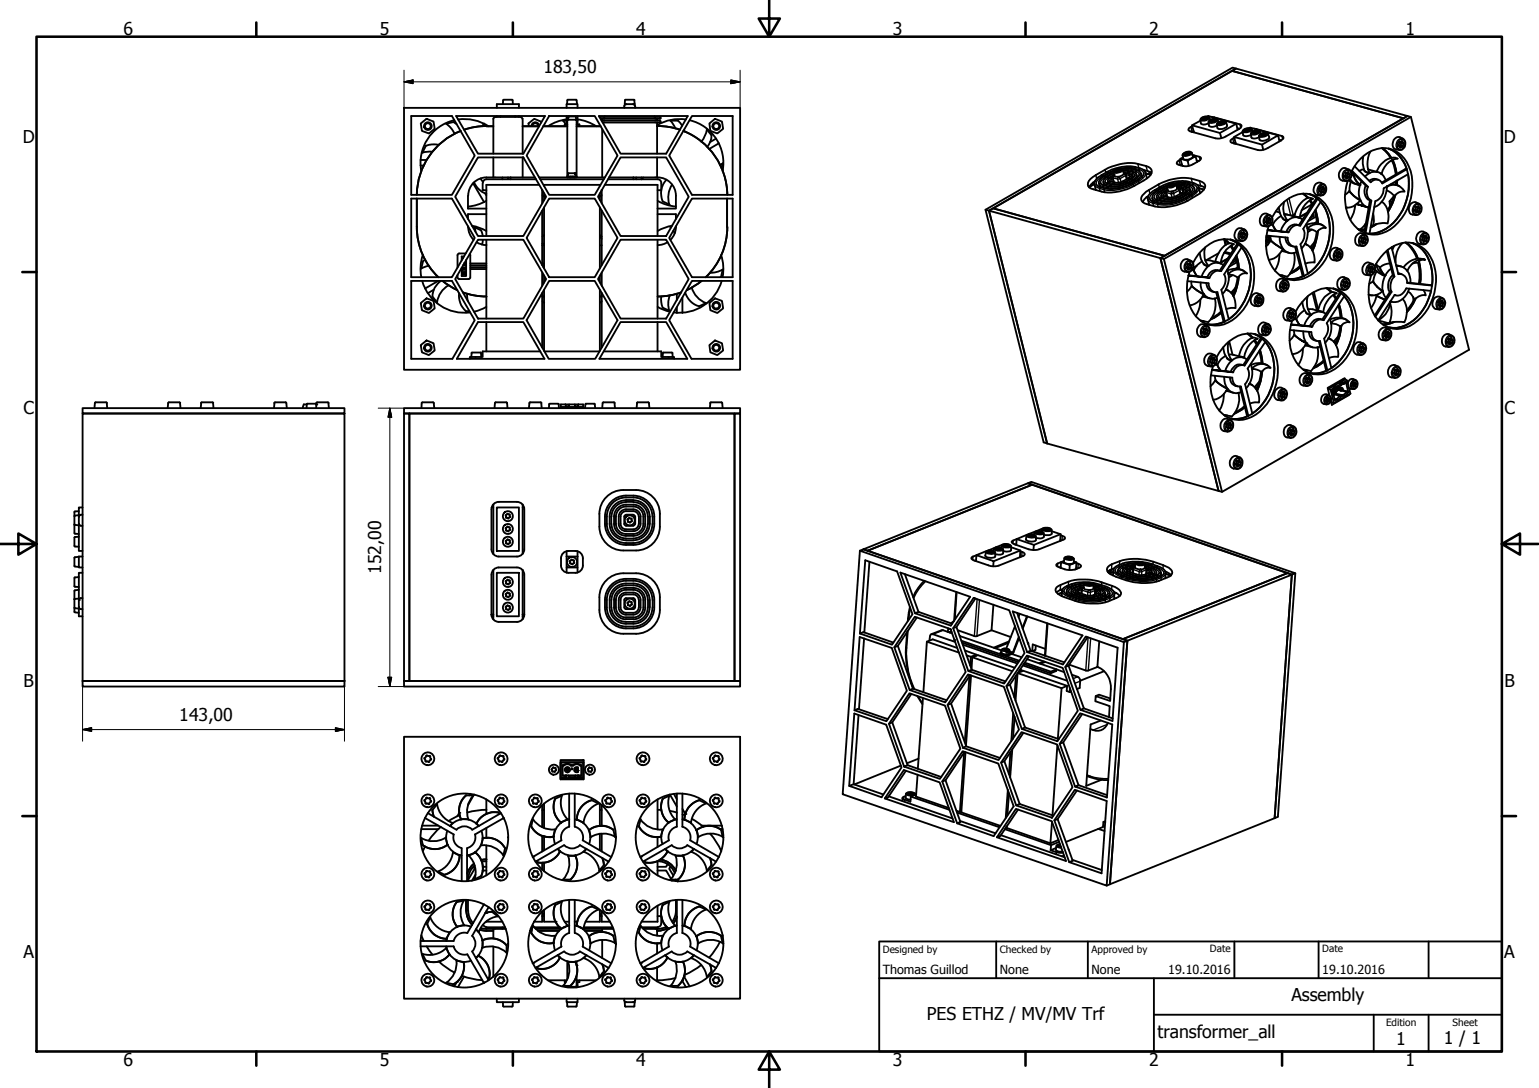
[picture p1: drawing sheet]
<svg xmlns="http://www.w3.org/2000/svg" width="420mm" height="297mm" viewBox="0 0 420 297" stroke-linecap="round" stroke-linejoin="round" font-family="sans-serif">
<defs><g id="words">
<g font-size="4.8">
<text x="33.7" y="9.6">6</text>
<text x="103.7" y="9.6">5</text>
<text x="173.7" y="9.6">4</text>
<text x="243.7" y="9.6">3</text>
<text x="313.7" y="9.6">2</text>
<text x="383.7" y="9.6">1</text>
<text x="148.3" y="19.9">183,50</text>
<text x="6.2" y="38.9">D</text>
<text x="410.5" y="38.9">D</text>
<text x="6.4" y="113.1">C</text>
<text x="410.7" y="113.1">C</text>
<text x="104.1" y="156.7" transform="rotate(-90 104.1 156.7)">152,00</text>
<text x="6.4" y="187.4">B</text>
<text x="410.7" y="187.4">B</text>
<text x="49" y="196.8">143,00</text>
<text x="6.4" y="261.7">A</text>
<text x="410.7" y="261.7">A</text>
<text x="352.6" y="273.4">Assembly</text>
<text x="253" y="278.6">PES ETHZ / MV/MV Trf</text>
<text x="316" y="283.5">transformer_all</text>
<text x="381.2" y="285.3">1</text>
<text x="394.2" y="285">1 / 1</text>
<text x="33.7" y="290.9">6</text>
<text x="103.7" y="290.9">5</text>
<text x="173.7" y="290.9">4</text>
<text x="243.7" y="290.9">3</text>
<text x="313.7" y="290.9">2</text>
<text x="383.7" y="290.9">1</text>
</g>
<g font-size="3.4">
<text x="241" y="266">Thomas Guillod</text>
<text x="273" y="266">None</text>
<text x="298" y="266">None</text>
<text x="318.9" y="266">19.10.2016</text>
<text x="361" y="266">19.10.2016</text>
</g>
<g font-size="2.7">
<text x="241" y="260.1">Designed by</text>
<text x="273" y="260.1">Checked by</text>
<text x="298" y="260.1">Approved by</text>
<text x="330.3" y="260">Date</text>
<text x="361" y="260">Date</text>
<text x="378.4" y="280.1">Edition</text>
<text x="396.6" y="280.1">Sheet</text>
</g>
</g></defs>
<!-- layer: Visible (ISO) -->
<g fill="none" stroke="#000" stroke-width=".51">
<path d="M336.4 19.4l1-.7 46.8 13-1 .6zM110.3 29.4h91.8v71.6h-91.8zM112.3 31.7h11.1l6.2 10.8-6.2 10.7h-11.1zM114.9 33.7l1.6-1.3 1.9 .8 .3 2-1.6 1.2-1.9-.7zM119.8 39.5a6.3 6.3 0 0 0-3.5 .3l-1 1.9M124 32.8a12 12 0 0 0-9 14M124.5 31.7h24.3l-5.9 10.3h-12.4zM124.7 33.9l-.9-.6-2 .5 1.3 1.2 1 1.5M125.1 32.6a12 12 0 0 1 8.3 1.9M125.8 35.7a19 19 0 0 0-12 17.5M132 33.9l.7 .6M132.1 33.9v.6"/>
<path d="M132.1 33.7l-.4 .8M132.8 34.5h1.9M132.8 34.4a19 19 0 0 0-6.1 1M134.7 32.4v9.6M135.1 31.9h7.1M135.2 32l-.5 .5M135.6 29.4v-1h6.1v1M135.6 31.7v.2M136.7 31.7v.2M137.4 27.4l-.1 1M137.4 27.4l2.4-.2 .2 .2M140 27.4v1"/>
<path d="M140.7 31.7v.2M141.7 31.7v.2M142.1 32l.5 .5M142.7 32.4v9.6M145.1 34.4a1.05 1.05 0 0 1 1-1 1.05 1.05 0 0 1 1.1 1l-4.5 .1M145.4 34.4a.79 .79 0 0 1 .7-.8 .79 .79 0 0 1 .8 .8M147.8 33.5l-.1-.3-1.8-.8-1.6 1.3 .1 .8M148.3 34.5h6.6M149.9 31.7h12.5l6.2 10.8-6.2 10.7h-12.5l-6.1-10.7zM153.7 32.9l.8 1M154.7 32.6a12 12 0 0 0-5.1 1.9M154.7 29.4v-1h3v1"/>
<path d="M154.7 31.7v1.2h-1M154.9 32.9h-.2v1.1M154.9 32.9v-.2h2.5v.2M154.9 34h-.7v.5M154.9 32.9v15.3M154.9 27.4l-.1 1M155 27.2h2.3M155 27.2l-.1 .2M155.1 31.8v.4l.2-.4M155.1 31.9l-.1 .8M155.2 31.8h-.1M157.1 31.8h-2"/>
<path d="M157.2 31.9l.1 .8M157.3 27.2l.1 .2M157.4 32.9v15.3M157.4 34.5h6.6M157.4 34h.8v.5M157.4 32.9h.3M157.4 27.4l.1 1M157.7 31.7v2.3M157.7 32.6a12 12 0 0 1 5.1 1.9M163.5 31.7h24.3l-5.9 10.3h-12.5zM163.6 31.9h16.5M164 32.4h16.1"/>
<path d="M164.2 32.9h15.9M164.4 32.4v.5M164.4 35.2v13.2M164.5 33.5h15.6M165.1 31.7l-.2 .2M170.4 28.9v.5M170.6 27.4v1h2.7l-.1-1M170.9 28.5l-.5 .5M172.9 28.5l.5 .5M173 27.2l-2.4 .2M173.1 27.2l.1 .2M173.4 28.9v.5"/>
<path d="M178.7 31.7l.2 .2M179.4 34.5h.1M179.4 32.4v.5M179.4 33.5v8.5M179.5 34.4a19 19 0 0 1 6.1 1M180.2 33l.2 .2-.2 .3M180.2 32l.2 .2-.2 .2M183 32.9h2.1l1.1 1.4M183 32.9l1.4 2.2M186.6 35.8a19 19 0 0 1 12 17.4M186.8 35.5l.1 .4M187.2 32.6a12 12 0 0 0-7.8 1.6"/>
<path d="M188.3 32.8a12 12 0 0 1 9 14M188.9 31.7h11.1v21.5h-11.1l-6.2-10.7zM191.4 38.7l1.1-1.6 .5-1.8 1.2 1.6a5.2 5.2 0 0 1-1.1 3.2M193.7 33.7l1.5-1.3 1.9 .8 .3 2-1.6 1.2-1.9-.7zM195.5 37.8l-1.6 1M196.3 39.1l-2.7 1.6M324.9 35.9l7 1.9M325.4 34.2l7.7 2.1 .3 1.4M325.5 34.4l-.4 .3M325.8 35.7l-.4 .3M325.9 35.9l-.3 .2M327.7 32.9l-2.3 1.3 .5 1.9"/>
<path d="M328.4 32.2l.6-.2 .6 .1-.2 .3-.5 .2h-.6zM329.7 31.8l.2-.1 7.6 2.1 .4 1.6M330.6 32.9l.6-.3 .6 .1-.1 .3-.7 .3-.4-.1zM331.5 32.1l7.3 2 .1 .5-.6 .6M332.9 33.5l.5-.2h.7l-.7 .5h-.7zM336.4 39l6.9 1.9M337 37.6l-.5 .2M337.3 38.9l-.4 .3M337.4 39.3l-.5-1.9 7.7 2.1M337.5 33.8l-4.4 2.5M337.8 35l.5 .2M338.3 35.2l-3.7 2.1"/>
<path d="M339.3 36.1l-2.4 1.3M339.9 35.5l.7-.3 .5 .1-.2 .3-.5 .2-.6-.1zM341.1 35l.2-.2 7.6 2.1M342.1 36.1l.7-.3 .5 .1a.95 .95 0 0 1-1.2 .4zM343 35.2l6.9 1.9M344.4 36.7l.6-.3 .6 .1-.1 .3-.6 .3-.5-.1zM349.2 38.1l.6 .2-3.7 2.1M349.3 38.6l-.4-1.7-4.3 2.6 .3 1.4M382 38.8l.8-.3 .5 .7-.3 .9h-.3l-.4 .3-.2-.4-.3-.3zM385.2 31.9l-67.4 38.8M112.3 54.2h11.1l6.2 10.7-6.2 10.8h-11.1zM113.8 54.2v7.8"/>
<path d="M114.8 43.7h1.7M114.8 45.2h.9M118 41.4h-1.6l-1.1 .3M127.8 53.5v3.4h5M129.2 50l2.9 5.2M129.4 49.8a5.6 5.6 0 0 0 3.4 3.1M130.5 43h12.4l6.2 10.7-6.2 10.7h-12.4l-6.2-10.7zM131.2 48.7l.6 .9M132.5 52.8l.3 .5M132.8 54.8l-2.1 1-2.9 .6M132.8 48.9h13.6M132.8 48.4h13.2"/>
<path d="M132.8 58.5h-5v1.3M132.8 48.9a.98 .98 0 0 0-1 1v2h1M132.8 48.4a5 5 0 0 0-5 5M134.7 43v5.4M137.2 48.4v.5M138.7 48.4v.5M139.4 48.4v.5M142.7 43v5.4M147.2 50.5h-14.4v13.9M147.2 48.4h17.9M147.5 48.9h17.3M148 51.9v3.6"/>
<path d="M148 57.5v14.9M148 51.9h.1M148.1 53.3l.5 .4M148.5 50.7v-.2h15.3v.2M148.5 52.8v1.9M148.5 56.6v16.7M149.9 54.2h12.5l6.2 10.7-6.2 10.8h-12.5l-6.1-10.8zM155.1 47.3h2.1v.4h-.2l-.1-.4M155.1 47.4l-.1 .8M155.2 47.3h-.1M157.2 47.4l.1 .8M157.4 48.2h-2.5v.2"/>
<path d="M157.4 48.2v.2h-1M163.8 52.8v1.9M163.8 56.6v16.7M164.2 51.9h.1M164.3 51.9v3.6M164.3 57.5v14.9M164.3 53.3l-.5 .4M165.1 50.5h14.4v13.9M166 48.9h13.5M166.2 48.4h13.3M169.4 43h12.5l6.1 10.7-6.1 10.7h-12.5l-6.1-10.7zM172.9 48.4v.5"/>
<path d="M173.7 48.4v.5M175.1 48.4v.5M175.7 48.5l-.5 .5M179.4 43v5.4M179.5 58.5h5v1.3M179.5 54.8l2.8 1.2 2.2 .4M179.5 48.9a.98 .98 0 0 1 1 1v2h-1M179.5 48.4a5 5 0 0 1 5 5v3.5h-5M181.9 49.1a5.4 5.4 0 0 0-1 5.9l1.9 .9M183.5 50.4a6.4 6.4 0 0 0-.8 5.5M188.9 54.2h11.1v21.5h-11.1l-6.2-10.8zM197.3 44.6l-.3 1.4"/>
<path d="M197.3 44.6l-.8 .4M198.5 54.2v7.8M269 57.3l67.5-38.8 .9 .2-67.4 38.8 15.9 63.6-1-.3zM269 57.3l47.8 13.2 15.9 63.5 .9 .3 67.5-38.8-15.9-63.6-1-.2-67.4 38.8 1 .2 15.8 63.6M270 57.5l1.1-.6 46.8 12.9-1.1 .7 15.9 63.5-46.8-12.9zM271.1 56.9l65.3-37.5 46.8 12.9-65.3 37.5zM297.4 51h.1M298.4 49.8l-.1 .7M298.5 51.7l2.2 .6M301.7 46.3l-2.6 1.5M304.7 46.5l1.2-.2-.2 .4-.6 .2-.6-.1zM310.6 44.8l2.3 .5a1.57 1.57 0 0 1 1.5 1.2 1.57 1.57 0 0 1-.7 1.7l-4 2.5"/>
<path d="M312.2 46.4l2.2 .8M313.1 53.9h.3M313.1 55.7l2.2 .7M314.1 47l-.7 .5M314.2 47.1l-.8 .4M316.3 50.3l-2.6 1.6M319.2 50.5l1.2-.2a1.05 1.05 0 0 1-1.2 .5l.1-.1zM321.7 44.9l1.3 .4M322.3 43.4l1.9 .5M322.3 43.5l-.4 .3M322.6 44.9l-.3 .2M323 43l-.7 .4 .5 1.9"/>
<path d="M323.5 41.9l.6-.3 .6 .1-.2 .3-.5 .2-.6-.1zM325.2 48.8l2.3 .6M325.6 42.4l.8 .3M326.1 42.5l1.3 .3M326.7 43.9l.5 .1-1.4 .8M326.8 44.2l-.4-1.5-2.2 1.2 .3 1.4M326.8 53.3l-2.5 1.5M326.8 50.5l1 .2M345.8 59.5l.8-.1 .1 .5h.3l-.4 1.1-.7 .2-.1-.4-.3-.2zM347.3 59.4a11.1 11.1 0 0 1 8.2-6.5 7.2 7.2 0 0 1 7.5 5 14.4 14.4 0 0 1-6.1 17.7 7.2 7.2 0 0 1-10.1-3.7 14.2 14.2 0 0 1-.5-10.1M348.3 57.7l1.1 .3M349.1 56.6a3.7 3.7 0 0 0 1.8 3.5l.5 .1"/>
<path d="M349.8 59a5.3 5.3 0 0 0-2.3 2.4M350.1 59.5l.5 .5 .9 .2a6.4 6.4 0 0 0-1.9 3M350.5 58.3l1 .3M350.6 55.1a6 6 0 0 0 .8 5.1M350.6 58.7l.7-.1 3.2 .8M353.5 58.5l-.9 .4M353.6 59.1l1.2 .3M354.8 59.5a3.7 3.7 0 0 0-3.4 .7M354.8 59.5l.8 .4M354.8 59.4v.1M355.7 52.9l1.2 1.1M355.9 52.9l1.2 1.1"/>
<path d="M356.7 58.2l-1.9 1M356.7 58.2l-1.9 1.1M357.1 54l1.4 .3a6 6 0 0 0-3.7 5.1M357.1 54a7.1 7.1 0 0 0-3.7 5.1M357.5 54.7l.7 1.2h-.2M357.7 54.7l.7 1M358.2 55.8l-2.9 1.6M358.4 58.5h.2v.5l-.9 .5M358.6 58.5l-.3 .2M359 57.6l.5 3.4M359.2 57.3l.7 3.7M359.3 59.1l-2.2 1.3"/>
<path d="M359.7 54.3l-2.2-1.3a9.4 9.4 0 0 1 5.5 9.3 14.3 14.3 0 0 1-7.3 13.2 7.8 7.8 0 0 1-4.5 .6 7.3 7.3 0 0 0 4.8-.7M359.7 54.3l-4.7 7.3a2.36 2.36 0 0 0-3.2 1.8M359.7 54.3l-.4-.1-4.7 7.3M360.4 51.2l.8-.4 .1 .4 .4 .3-.3 1.1-.8 .2-.4-.7zM360.6 55.1a13.7 13.7 0 0 1 .1 15.7 11.8 11.8 0 0 1-3.6 3.9l-2.1-8a3.6 3.6 0 0 0 .8-4.2zM367.4 47.2h.5l.1-.3 .6 .6-.4 1.1-.2-.1-.4 .3-.5-.6zM367.4 56.7h.4M368.2 49.3a5.4 5.4 0 0 0 3 1.2M368.3 52.2l1.3 1.3 1.7 1.2M368.3 52.2l-1.1 1M368.4 52.2h-.1M368.6 48.9a3.4 3.4 0 0 0 2.6 1.6"/>
<path d="M368.7 49.7l-.3 2.5a7.4 7.4 0 0 0 3 2.5 5.5 5.5 0 0 1-.1-4.2M368.9 47a10.6 10.6 0 0 1 9.4-6.6 8 8 0 0 1 6.8 6.3 14.8 14.8 0 0 1-6.6 16.5 7.4 7.4 0 0 1-10.6-5 13.7 13.7 0 0 1 0-8.8M368.9 46.8l4.2 4 .3 .2M369 47.8l.6 .1M369.1 46.6l4.3 4.4M369.6 47.9a4.7 4.7 0 0 0 1.6 2.6M369.6 47.9v.1M369.6 48l.5 1.2M369.8 45.4l4.4 4.4a1.85 1.85 0 0 1 3.2 .3l6.6-3.9M369.9 47.7l-.3 .3M370 56a8.4 8.4 0 0 1-1.4 4M370.2 49.3l1.1 1.2"/>
<path d="M370.4 55.7l1.5 .5-1.6-.5M370.8 50.4l.5 .1M371.2 50.5h.1M371.3 54.7h.1a2.9 2.9 0 0 0 2.2 1.9M371.3 54.7a4.1 4.1 0 0 1-3.9 1.9M371.7 49.5l-.4 1M372.4 46.2l-1.3 .5M372.5 46.5l.4 .5 .9 .3M372.8 50.7a3 3 0 0 0 1.2 4M373.4 56.6l-1.5-.4 1.7 .5M373.4 51a3 3 0 0 0 1 3.8M373.5 46.3l2.6 .7"/>
<path d="M373.8 47.3l-1.2 .9M373.8 47.3a3.1 3.1 0 0 1 3.3 .2M373.8 47.2v.1M374.1 41.4a7 7 0 0 0-.3 5.8l-1.1-.4a5.7 5.7 0 0 1-.5-4.1M375.8 46.9a5.1 5.1 0 0 1 5.4-3.7l.4 .1a5.1 5.1 0 0 0-4.4 4.1M376.2 49.1a2.16 2.16 0 0 0-2.4 .2M376.9 47.3l.3 .1M377.1 47.5l.5 .4 .7 1.3M377.2 55.1h.1M377.2 47.4l-.1 .1M377.3 55l-1.4 1.2-.7 .4M377.3 40.4l1.7 1.7 .7 1.1"/>
<path d="M377.3 55v.1M377.3 55.1a5.3 5.3 0 0 1 1.5 5.9 6.8 6.8 0 0 0-3.9 .5l.2-1.1-.2-2.1M377.4 40.4l1.8 1.7 .7 1M377.8 51.4l6.6-3.9a15.1 15.1 0 0 1-6 15 8.2 8.2 0 0 1-4.5 1.3l1.6-8.9a3.5 3.5 0 0 0 2.3-3.5zM378.6 52l1.1 .6 1 1a2.8 2.8 0 0 1 2.8-1.3 3.4 3.4 0 0 0-4.8-1.4l-.1 .9a6.5 6.5 0 0 1-1.3 3.2M379.3 55l.6 .2M379.8 50.2l1.2 .2 1.1 .4M380 43.8l.5 1.2 .6 2.7M380 43.7l-.3 .2M380.2 43.6l.5 1.2 .6 2.7M380.5 53.6l-1.2 1.4 .2 1.2M380.6 53.5l-1.8 3.9"/>
<path d="M380.9 53.3l-.8 2.3-1.1 2.2M381.1 49.5v.9M381.4 49.3v1.2M384 46.2a8.6 8.6 0 0 0-4.9-5.6 9.6 9.6 0 0 1 5.5 9.3 14.1 14.1 0 0 1-7.3 13.1 7.2 7.2 0 0 1-4.6 .7h.1M384 46.2h-.3l-6.4 3.6M386.5 56.4l.8-.2 .4 .6-.4 1.1-.6 .2-.1-.3-.4-.3zM112.3 76.7h11.1l6.2 10.7-6.1 10.6h-11.2zM113.8 61.9a19 19 0 0 0 5.9 13.8M115.3 76.7a12 12 0 0 0 13.1 8.6M115.4 69.6a12 12 0 0 0-.4 6.1M116 70.9l-.5 .4-.5 2 2-.7M118.4 79.1l-1.6 1"/>
<path d="M119.6 76.7l-3.6 2.1M120.3 76.7a5.3 5.3 0 0 0-2.3 4.2l1.4 1.7M120.8 76.7l1.7 1.2 2.4 1.3M122.5 77.9a6.4 6.4 0 0 0-3.2 4.7M126.3 73h.7v.6h-.7zM126.3 74.3h.7v.6h-.7zM126.3 70.5h.1M126.3 73l.1 .1M126.3 74.3l.1 .1M126.4 79.8a19 19 0 0 0 6.4 1.1M126.4 70.5l-.1 .1M126.4 73.1h.5v.4h-.5z"/>
<path d="M126.4 74.4h.5v.4h-.5zM126.4 73.5l-.1 .1M126.4 74.8l-.1 .1M126.7 70h-.7v1.1M126.7 71.9h.2M126.8 71.7h.2v.7h-.5M126.9 71.9v.3h-.3M126.9 72.2l.1 .2M126.9 73.5l.1 .1M126.9 74.8l.1 .1M127 71.7l-.1 .2M127 73l-.1 .1"/>
<path d="M127 74.3l-.1 .1M127.1 69.2h-1.7l-.4 .2-.1 3.7M127.3 71v4.4h-1.3v-2.3M127.8 61.8v.2M127.8 61.9l.5 2.2 1 1.4M128.2 69.3l.2 .4-.1 6.3-.4 .2-2.8-.1-.2-.4v-.6M128.4 71.9h4.4M128.4 72.4h4.4M128.4 72.9h4.4M128.4 73.5h4.4M128.8 61.6l2.3 .7 1.7 .8M129.8 63.3l-.2-1.3 1.8 .9 .4 1.5"/>
<path d="M130.1 66.1l1.3 .6 1.4 .2M130.5 65.5h12.4l6.2 10.7-6.2 10.8h-12.4l-6.2-10.8zM131.8 65.5l-.2 1.3M132.8 65.5v21.5M148 74.4v3.6M148 80v14.9M148 67h.5M148 71.9h.5M148 66.5h.5M148.1 72.4h.4M148.3 72.9h.2M148.5 75.2v1.9"/>
<path d="M148.5 79.2v16.5M148.6 64.2l-.5 .4M149.9 76.7h12.5l6.2 10.7-6.1 10.6h-12.7l-6-10.6zM163.8 75.2v1.9M163.8 79.2v16.5M163.8 67h.5M163.8 64.6l.5 .6M163.8 64.2l.5 .4M164.3 74.4v3.6M164.3 80v14.9M169.4 65.5h12.5l6.1 10.7-6.1 10.8h-12.5l-6.1-10.8zM179.5 65.5v21.5"/>
<path d="M182.3 66.1l-1.3 .6-1.5 .2M183 62h.3M183 62l.2 .1M183.5 61.6l-1.8 .5-2.2 1M183.8 63l.4 .7M184.5 61.9l-.3 1.7-1.2 1.9M184.5 61.8v.2M186 79.8a19 19 0 0 1-6.5 1.1M187.1 79.9a5.5 5.5 0 0 0 3.8 3.7l1.9-.9M188.8 78.5a6.4 6.4 0 0 0 3.9 4.2M188.9 76.7h11.1v21.3h-11.2l-6.1-10.6zM191.5 76.7l-2.2 1.6-1.8 .9"/>
<path d="M193.8 74.5l1.8-.2 1.7-.7-.6 2.1M196.9 69.6a12 12 0 0 1 .4 6.1M197 76.7a12 12 0 0 1-13.1 8.6M198.6 61.9a19 19 0 0 1-5.9 13.8M324.2 76.8l5.7 .5a2.2 2.2 0 0 0 2.5 2.4l2 8.1M324.2 72h.5l.2-.3 .5 .7-.3 .5 .1 .4-.5 .1-.3 .2-.2-.5h-.3zM324.5 75.2l5.7 .7-5.8-.7M325.2 76.8l.2 1.3M325.3 78.2l2.4 1.7 1 .4M325.3 78.2l-1.3 1.5M325.3 73.8h.6M325.4 78.1l1.4 1.2"/>
<path d="M325.4 78.1l-.1 .1M325.7 71.8a10 10 0 0 1 10.5-6.3 9 9 0 0 1 6.2 9 14 14 0 0 1-8.3 14.1 7.5 7.5 0 0 1-9.4-5.6 14.9 14.9 0 0 1 0-8.8M325.8 73.8l.8 1.3M325.9 73.8l.7 1.3M326.6 75.1l.2 .3-.2-.2M326.7 72.6l-1 .5M326.8 79.3l1.8 1.1M327.5 69.1a3.9 3.9 0 0 0 1.8 3.4l.6 .1M327.8 77.1a5 5 0 0 0 .9 3.2M328.2 71.4a5.3 5.3 0 0 0-2.3 2.4M328.5 72l.6 .4 .8 .2-1.1 1.4-.8 1.6M329 67.5a5.6 5.6 0 0 0 .9 5.1"/>
<path d="M329.1 71.1h1.3l2.5 .7M329.3 77.3a2.4 2.4 0 0 0 2.2 2.4M332 71.6l1.2 .2M332 79.8l2 7.9 .4 .1M332.7 69.1l-3.4 1.9M333.1 74a2.51 2.51 0 0 0-3.5 1.7M333.2 71.9a3.1 3.1 0 0 0-3.3 .7M333.2 71.9l.8 .5M333.2 71.8v.1M334.1 65.3l1.3 1.2M334.2 69l1.7 .5M334.3 65.3l1.2 1.1"/>
<path d="M334.4 68.8l1.6 .4M334.5 65.6h-.1M334.6 79h.1M334.7 79a4.5 4.5 0 0 1 2.6 5.1h-1.2l-1.3 .3M334.7 79l-.9 1.2M334.7 79h.1M334.7 79l.6 .4M335 73.6l.3 1.1M335.1 73.9a5 5 0 0 1 4.5 .1M335.2 70.6l-2 1.1M335.3 74.7a6 6 0 0 1-.6 4.3M335.3 74.7h.1"/>
<path d="M335.4 74.7a3.4 3.4 0 0 1 5.1 0 2.15 2.15 0 0 0-2.5 1.2 3.6 3.6 0 0 0-2.6-.9M335.5 66.4l1.4 .3a6 6 0 0 0-3.7 5.1M335.5 66.4a6.8 6.8 0 0 0-3.7 5.1M335.9 67.2l.7 1.1M336.1 67l.7 1.1M336.2 79.9l.5 .1M336.5 75.1l-1 .6M337.3 78.5l-1.1 1.5M337.4 70l.5 3.4M337.5 70.6l-.8 .5M337.6 69.8l.7 3.7M337.6 71l-1.5 .9"/>
<path d="M337.8 71.6l-2.3 1.2M337.9 75.7l-.5 2.5-.9 2.3M337.9 73l-.7 .4M338.1 66.7l-2.2-1.3a9.1 9.1 0 0 1 5.5 7.9 15.1 15.1 0 0 1-6.1 14 8.2 8.2 0 0 1-5.7 1.2 7.3 7.3 0 0 0 4.8-.7M338.1 66.7l-4.7 7.3a2.46 2.46 0 0 0-3.2 1.9M338.1 66.7l-.3-.1-4.8 7.3M338.2 75.6a16.7 16.7 0 0 1-1.5 5.3M338.8 63.7l.8-.4 .1 .4 .4 .2-.3 1-.8 .2-.4-.7 .2-.2zM339 67.5a13.7 13.7 0 0 1 .2 15.7 11.8 11.8 0 0 1-3.7 4l-2.1-8.1a3.6 3.6 0 0 0 .8-4.2zM345.7 64.8l.2 .1M345.8 64.5l.1 .4M345.8 64.3l5.7 .6a2.2 2.2 0 0 0 2.4 2.4l2.1 8.1"/>
<path d="M345.9 64.9l-.2 .1M346.1 62.8l5.7 .6-5.8-.5M346.2 66.7l-.6 .3M346.3 64.4l.2 .7-.9 .5M346.4 65.3l-.4 .2M346.4 64.6l.1 .1M346.8 64.4l.2 1.2M346.9 65.3l-1.3 .6 .9-.4M346.9 61.4l.5-.1 1 1.7-.2-.3M346.9 65.7l3.4 2.2M346.9 65.7l-1.3 1.6M346.9 65.8l-1.3 .7"/>
<path d="M347 65.6l1.4 1.3M347 65.6l-.1 .1M347.4 61.3l.1 .1M347.5 61.4l.7 1.3M348.4 66.9l1.8 1.1M349.3 69.3a8.4 8.4 0 0 1-1.3 4.6M349.4 64.7a5 5 0 0 0 .9 3.2M349.8 75.2h-.3M349.9 68.5l.3 .1M349.9 68.5l2 .5M350.2 68a4.9 4.9 0 0 1-3.8 3M350.2 75.2l-.6 .1"/>
<path d="M350.3 67.9a3.1 3.1 0 0 0 3 1.2M350.3 77.3l.7-.2 .2 .5 .2 .1-.3 1.1-.8 .2-.1-.5-.3-.1zM350.3 67.9l-.1 .1M350.9 64.8a2.4 2.4 0 0 0 2.2 2.5M353.1 69.1h.2M353.3 69.1a7.2 7.2 0 0 1-1.8 6.5l-2.2-.5M353.3 69.1h.1M353.6 67.4l2 7.8 .4 .2M353.9 68.8l-.6 .3M354.6 61.5a2.51 2.51 0 0 0-3.4 1.8M354.9 72.6l-2.5 1.8M355 72.9l-.9 .8-1.9 1"/>
<path d="M356.2 66.6h.1M356.3 66.6a4.5 4.5 0 0 1 2.6 5.1h-1.8l-.7 .3M356.3 66.6l-1 1.3M356.3 66.6l.6 .3M356.6 61.3l.3 1M356.7 61.5a4.7 4.7 0 0 1 4.5 .1M356.9 62.3a3.6 3.6 0 0 1 5.1-.1 2.34 2.34 0 0 0-2.4 1.2 3.9 3.9 0 0 0-2.6-.9M356.9 62.3a7.4 7.4 0 0 1-.6 4.3M357.8 67.4l.5 .2M358.1 62.7l-1 .7M358.3 79.9l1.2 4.9M358.7 79.7l1.2 4.8"/>
<path d="M358.9 66.1l-1.1 1.5M359.5 63.4l-.5 2.4-.9 2.3M359.5 60.6l-.7 .3M359.8 63.1a16.7 16.7 0 0 1-1.5 5.3M362.1 78.7l1.3 1.1M362.3 78.7l1.3 1M364.9 68.9h.5l.2-.3 .5 .8-.2 .2v.6l-.5 .1-.3 .2-.2-.5h-.3zM367 76.9h.2l.4-.3 .1 .4 .4 .3-.2 .9-.6 .1-.1 .2-.3-.5h-.3zM370.8 62.6l.4 .1-.4-.1M371.7 65l.9-.3 .1 .5 .3 .1-.3 1-.8 .2-.1-.4-.3-.1 .3-.6zM372.4 63.5l1.6-8.8 .4 .1-1.6 8.9M372.6 62.7l-1.4 .2"/>
<path d="M372.6 62.5l-1.5 .3M372.7 63.6l.1 .1M372.9 61l-1.7 1.7M373.8 73l.8-.3 .4 .8-.2 .2v.5l-.8 .4-.1-.4-.4-.2zM374.8 76.9l1.1 1.3M374.8 76.9l-1 .6M374.9 76.8l1 1.4M374.9 76.8l-.1 .1M375 61.5l-.7 .3M375.3 72.8a10.6 10.6 0 0 1 9.4-6.6 7.9 7.9 0 0 1 6.8 6.3 14.8 14.8 0 0 1-6.6 16.5 7.3 7.3 0 0 1-10.1-3.8 14.2 14.2 0 0 1-.5-10.1M375.4 73.6l1 .9 1.7 .7M375.7 72.2l1 .7"/>
<path d="M375.7 72.1a3.9 3.9 0 0 0 2.4 3.1M375.7 61.2l-1.5 .9M375.9 74l-.7 1.4-.3 1.4M375.9 78.3l1.6 1.2M375.9 78.2l1.5 1.3M376.7 72.9l.5 1.2M376.7 72.9v.1M376.7 73l.4 1M377.2 74.1l.9 1.1M377.2 74.9l.9 .3M377.2 74.2l.3 .4M377.4 79.5a3.6 3.6 0 0 1-3.8 .9"/>
<path d="M377.4 79.5h.1M377.5 79.5l.9 1.9M378.1 75.2l-.3 .9a6.8 6.8 0 0 0-.3 3.4M378.1 75.2h.1M378.6 68.5l1.7 6.9 .4 .1M378.8 68.2l1.9 7.3M379.4 71.9a4 4 0 0 0-2.7 1.1M379.8 73.3l-.6 .5-1.1 1.4M379.9 67.5l1.9 7.4a2.13 2.13 0 0 1 2.4 2.4l6.8 .7M380.2 75.1a3.8 3.8 0 0 0-.8 4.6M380.6 67.1l-.5 1.1M380.7 75.5a3.9 3.9 0 0 0-.8 4.2"/>
<path d="M381.1 72.4l1.5 .4M381.3 72.7a3 3 0 0 1 2.9 1.2M381.7 74.6l1 .3M382.9 66.3a6.7 6.7 0 0 0-1.9 5.4M383.7 66.2a9.4 9.4 0 0 1 3.1 4.4M383.9 66.2a8.1 8.1 0 0 1 3.2 4.4M384.1 73.8h.1M384.2 73.9a5.4 5.4 0 0 1 .9 3.4M384.2 77.1l6.8 .9M384.2 73.8v.1M384.7 78.8a6.1 6.1 0 0 1-1.7 2.8M385.6 71.9l1.7-.2a1.34 1.34 0 0 1 1.8-.8 5 5 0 0 0-5.9 2.1"/>
<path d="M387.2 71.7a14.6 14.6 0 0 1 .1 5.8M387.4 71.5l.5 3.5-.2 2.5M388.6 64.4l.7-.2v.4l.4 .2-.3 1.1-.8 .2-.1-.5-.3-.1zM388.6 79.2l.7 1.4a3.4 3.4 0 0 0-3.2 1.2 4.5 4.5 0 0 0-1.7-2.2M389.1 70.9a4.4 4.4 0 0 0-4.9 2.9M391 78a11.6 11.6 0 0 0-3.5-10.6l-1.9-1.1a9 9 0 0 1 5.4 7.9 14.4 14.4 0 0 1-7.3 14.6 6.7 6.7 0 0 1-4.5 .6 9.2 9.2 0 0 0 9.2-4.7 19.5 19.5 0 0 0 2.3-5.3l-6.8-.7-.3 .6a2.16 2.16 0 0 1-2.9 1.2M114.9 82.7l1.6-1.2 1.9 .7 .3 2-1.6 1.3-1.9-.8zM114.9 94.2l1.6-1.3 1.9 .8 .3 2-1.6 1.3-1.9-.8zM125.3 80.1a5.6 5.6 0 0 0 1.9 4.8h.9M127.5 80.2l.2 2.1M128.8 96.4l-.1 1.1M128.9 96.3l-.2 .1"/>
<path d="M128.9 96.3h2.4l.1 1.2M130.5 87.9h12.4l5.8 10.1h-24zM132.8 83.8l-3.4 1.3M132.8 87.9v8M147.5 95.9h-15.7v1.6h-3.5v.5M148 80.9h.5M148.1 82.2l.5 .5M148.7 95.9h14.9M163.8 80.9h.5M164.3 82.2l-.5 .5M164.8 95.9h15.7v1.6h3.5v.5M169.4 87.9h12.5l5.7 10.1h-24z"/>
<path d="M179.5 87.9v8M179.5 83.8l3.4 1.3M180.5 80.9v1.6l.4 1.5 1.9 .9M180.9 97.5l.1-1.1 .2-.1h2.3l.1 1.2M182.9 80.6l-.4 1.8 .2 2.5M184.8 80.2v1.7M184.8 83.9v1.6M186.3 81.3v4.2M193.7 82.7l1.5-1.2 1.9 .7 .3 2-1.6 1.3-1.9-.8zM193.7 94.2l1.5-1.3 1.9 .8 .3 2-1.6 1.3-1.9-.8zM327.7 81.8a8.4 8.4 0 0 1-1.2 4.5M327.9 87.6h.3"/>
<path d="M328.3 80.9l.3 .1M328.4 80.9l1.9 .6M328.6 80.4a4.9 4.9 0 0 1-3.8 3M328.6 87.7h-.6M328.7 80.3a2.93 2.93 0 0 0 3 1.2M328.7 89.8h.4l.2-.3 .5 .7-.2 .9-.5 .1-.2 .2-.3-.5h-.2zM328.7 80.3l-.1 .1M330.6 97.8h.5l.2-.3 .6 .8-.3 .8h-.4l-.4 .3-.1-.4-.4-.2zM331.5 81.5l.2 .1M331.7 81.6a7 7 0 0 1-1.8 6.3l-2.2-.4M331.7 81.5v.1M331.8 99.6h.6"/>
<path d="M332.1 97.6a10.8 10.8 0 0 1 9.5-6.6 8.4 8.4 0 0 1 7.1 7.7 14.6 14.6 0 0 1-7 15.1 7.4 7.4 0 0 1-10.6-5 14.9 14.9 0 0 1 .1-8.8M332.2 99.6l1 1.6-.1-.2M332.4 99.6l.6 1.2M332.4 81.3l-.7 .2M333.3 85.1l-2.5 1.8M333.4 85.4l-2.8 1.8M333.9 94.8a3.7 3.7 0 0 0 1.8 3.4l.6 .1M334.6 97.1a4.8 4.8 0 0 0-2.2 2.5M335 97.7a1.42 1.42 0 0 0 1.3 .7 6.4 6.4 0 0 0-1.8 2.9M335.4 93.3a5.6 5.6 0 0 0 .9 5M335.5 96.8h.7l3.2 .8M335.6 93.2l.9 3.6"/>
<path d="M338.2 97.3a6.7 6.7 0 0 1 3.9-5.2l1.3 .3a6.2 6.2 0 0 0-3.7 5.2M338.4 97.3l1.3 .3M339.5 99.7a2.5 2.5 0 0 0-3.5 1.8M339.7 97.6a3.6 3.6 0 0 0-3.4 .8v-.1M339.7 97.6l.7 .6M339.7 97.6h.1M340.5 91l1.3 1.3M340.7 91l1.3 1.2M341.4 99.4l.4 1.1M341.5 99.6a4.7 4.7 0 0 1 4.5 .1M342.4 92.9l.7 1.2M342.5 92.8l.7 1"/>
<path d="M343.3 81.4l.5-.1 .2-.2 .6 .7-.3 .8-.8 .4-.1-.4-.4-.3zM343.8 95.8l.6 3.4M344 95.5l.7 3.7M344.6 92.4l-2.2-1.2a9.2 9.2 0 0 1 5.4 7.9 14.4 14.4 0 0 1-7.2 14.6 7.2 7.2 0 0 1-4.6 .6 8 8 0 0 0 4.8-.8M344.6 92.4l-4.8 7.4a2.39 2.39 0 0 0-3.1 1.8M344.6 92.4h-.4l-4.8 7.3M345.2 89.4l.9-.3 .2 .5h.2l-.3 1.1-.8 .2-.1-.4-.2-.2 .2-.5zM345.4 93.3a13.6 13.6 0 0 1 1.5 13 13.3 13.3 0 0 1-5 6.6l-2-8 .4-.5a3.6 3.6 0 0 0 .3-3.8zM352.2 90.1l5.8 .6a2.12 2.12 0 0 0 2.4 2.4l2 8M352.2 85.3h.5l.2-.2 .5 .6-.3 1.1-.7 .2-.2-.5-.3-.1zM352.5 88.6l5.8 .6-5.8-.6M353.3 90.2l.1 1.2"/>
<path d="M353.3 91.5l-1.3 1.5M353.4 91.4l1.4 1.2 1.9 1.1-3.4-2.2M353.4 91.4l-.1 .1M353.7 85.1a11.1 11.1 0 0 1 8.2-6.4 7.4 7.4 0 0 1 7.6 4.9 14.6 14.6 0 0 1-6.2 17.8 7.2 7.2 0 0 1-10.1-3.8 14.2 14.2 0 0 1-.5-10M353.8 87.1l.8 1.3M353.8 87.1h.1M353.8 87.1l-.4 .1M353.9 87.1l.7 1.3M354.6 88.4l.2 .4-.2-.3M355.5 82.4a3.9 3.9 0 0 0 1.8 3.4l.6 .1M355.7 95.1a8.4 8.4 0 0 1-1.2 4.6M355.8 90.5a5 5 0 0 0 .9 3.2"/>
<path d="M356.2 84.7a6.3 6.3 0 0 0-2.3 2.4M356.6 85.3l.5 .5 .8 .2a6.7 6.7 0 0 0-1.9 2.9M356.6 94.3h-.2l1.9 .5M356.7 93.7a4.8 4.8 0 0 1-3.9 3M356.7 93.7a3.1 3.1 0 0 0 3 1.2M357 80.9a5.6 5.6 0 0 0 .9 5M357.1 84.4h1.3l2.6 .8M357.3 90.6a2.4 2.4 0 0 0 2.2 2.5M359.5 94.9h.2M359.7 94.9a7.2 7.2 0 0 1-1.8 6.4l-2.2-.4M359.7 94.9h.1M359.8 84.8a6.8 6.8 0 0 1 3.9-5.1l1.3 .4a5.9 5.9 0 0 0-3.7 5.1"/>
<path d="M360 84.9l1.3 .3M360 93.1l2 7.9 .4 .1M360.4 94.6l-.7 .3M361.1 87.3a2.51 2.51 0 0 0-3.5 1.8M361.3 85.3a3.1 3.1 0 0 0-3.4 .7v-.1M361.3 85.3l.7 .4M361.3 85.2v.1M361.4 98.4l-2.6 1.8M361.4 98.7l-2.8 1.8M362.6 92.4h.2M362.7 92.3l-.9 1.3M362.7 92.3l.1 .1"/>
<path d="M362.7 92.3l.6 .4M362.8 92.4a4.5 4.5 0 0 1 2.5 5.1 4 4 0 0 0-2.5 .3M363 87l.3 1.1M363.1 87.2a5 5 0 0 1 4.5 .1M363.3 88.1a6 6 0 0 1-.6 4.2M363.3 88.1h.1M363.3 88l.1 .1M363.4 88.1a3.4 3.4 0 0 1 5.1-.1 2.37 2.37 0 0 0-2.5 1.2 3.6 3.6 0 0 0-2.6-.9M364 80.5l.7 1.1M364.1 80.4l.7 1.1M364.2 93.2l.6 .2M365.3 91.9l-1.1 1.5"/>
<path d="M365.4 83.4l.6 3.3M365.6 83.1l.7 3.7M365.9 89.1l-.8 3.6-.5 1.1M366.1 80.1l-2.1-1.4a9.2 9.2 0 0 1 5.4 8 15.1 15.1 0 0 1-6.1 13.9 8.2 8.2 0 0 1-5.7 1.2 7.3 7.3 0 0 0 4.8-.7M366.1 80.1l-4.7 7.3a2.29 2.29 0 0 0-3.1 1.8M366.1 80.1l-.3-.2-4.8 7.3M366.2 88.9a13.2 13.2 0 0 1-1.5 5.3M367 80.9a12.6 12.6 0 0 1 1.9 11.7 13.8 13.8 0 0 1-5.4 7.9l-2-8.1 .4-.5a3.4 3.4 0 0 0 .3-3.6zM371.3 94.8l.7-.4 .2 .4 .4 .2-.4 1.1-.7 .2-.5-.7 .3-.5zM373.6 80.5l1.1 .1M375.3 86.2l4.2-6.6 .4 .1-4.4 6.8M375.7 80.5l.2 .2"/>
<path d="M375.8 80.8l-.6 1.7-.9 1.6M375.9 80.7l2.2 1.1-2.3-1M375.9 80.7l-.1 .1M376.3 87.5l2.8 .8M378.3 90.7l.7-.2 .2 .5h.2l-.2 1-.7 .4-.2-.4-.3-.3zM379.5 82.3l.1 .1M379.6 82.4a6.6 6.6 0 0 1-3.3 5M379.6 88.1l-2.1 .5M379.6 82.3h.1M379.7 82.3l-.1 .1M379.7 82.3l.2 .1M380.6 87.9l-2 .7h-1"/>
<path d="M380.7 80.5l-4.5 7M380.7 80.6h.4M382.9 81.6h.1M383 81.6a3.1 3.1 0 0 1-3.3 .7M383 81.6a5.8 5.8 0 0 1 .4 6.4l-2.3-.1-1.8 .2a7.8 7.8 0 0 0 .2-5.2M383 81.6h.1M385.8 81.1l.1 .9M386.1 81.6l-2 3.2M386.5 81.5l-.7 1.4-1.8 2.4M393 82.2l.3 .1 .3-.3 .2 .3 .3 .3-.3 1.1-.7 .2-.4-.6zM395.5 92.4l.3 .1 .4-.3 .1 .4 .4 .2-.3 1-.7 .3-.2-.5-.3-.1zM22.5 111.4h71.5v1.5h-71.5z"/>
<path d="M22.5 112.9h71.5v73h-71.5zM26.1 109.8h2.9M26.1 109.8l-.2 .2-.1 1.4M29 109.8l.2 .2M29.1 110l.2 1.4M46.1 109.8h2.9M46.1 109.8l-.2 .2-.1 1.4M49 109.8l.2 .2M49.1 110l.2 1.4M54.9 110l-.1 1.4M55.1 109.8l-.2 .2M55.1 109.8h2.9"/>
<path d="M58 109.8l.2 .2M58.2 110l.1 1.4M74.9 110l-.1 1.4M75.1 109.8l-.2 .2M75.1 109.8h2.9M77.9 109.8l.3 .2 .1 1.4M83.8 110.4h-.9l-.2 1M86.3 110.3l.1 .4M86.4 110.4l-2.5-.2-.2 1.2M86.4 110l.2-.2h2.9l.2 .2M86.4 110l-.1 1.4M89.7 110l.1 1.4"/>
<path d="M110.3 111.4h91.8v1.5h-91.8zM110.3 112.9h1.5v73h-1.5zM111.8 112.9h88.7v73h-88.7zM115.1 111.4v-1.4l.3-.2 3 .1 .2 1.5M135 111.4l.1-1.4 .2-.2 3.1 .1 .2 1.5M144.7 109.8h2.9M144.7 109.8l-.2 .2-.1 1.4M147.6 109.8l.2 .2M147.8 110l.1 1.4M149.9 111.4v-1l.2-.2 2.4 .1 .1 1.1M154.4 110.4l.2 .6h.6l.2-.6h1.5l.2 .6h.6l.2-.6M154.6 111h.6"/>
<path d="M154.7 111h.3M155.4 110.4h-2.3v.7M156.9 110.4h2.3v1M157.1 111h.6M157.3 111h.2M159.2 111.1h-6.1v.3M159.7 111.4l.3-1.2 2.3 .1 .2 1.1M164.7 109.8h2.9M164.8 109.8l-.3 .2-.1 1.4M167.6 109.8l.2 .2M167.8 110l.1 1.4M173.9 110l-.1 1.4"/>
<path d="M176.9 109.8l.3 .2 .1 1.4M177 109.8h-2.9l-.2 .2M193.9 110l.2-.2 3 .1 .2 1.5M193.9 110l-.1 1.4M200.5 112.9h1.6v73h-1.6zM330.6 102.5l5.8 .6a2.12 2.12 0 0 0 2.4 2.4l2 8M330.9 101l5.8 .6-5.8-.6M331.7 102.6l.2 1.2M331.7 103.9l1.5 1.2 1.9 1M331.7 103.9l-1.2 1.6M331.9 103.8a9.7 9.7 0 0 0 3.2 2.4M331.9 103.8l-.2 .1"/>
<path d="M334.1 107.6v.9a7.7 7.7 0 0 1-1.2 3.6M334.2 102.9a5 5 0 0 0 .9 3.2M334.3 113.4h.3M334.8 106.7l.2 .1M334.8 106.7l1.9 .5M335 115.6h.5l.2-.3 .6 .8-.3 .2v.5l-.7 .4-.1-.4-.4-.2zM335.1 106.2a5.2 5.2 0 0 1-3.9 2.9M335.1 106.1a2.78 2.78 0 0 0 3 1.1M335.1 106.1v.1M335.1 113.5h-.6M335.8 103a2.19 2.19 0 0 0 2.1 2.5M337.9 107.3l.2 .1"/>
<path d="M338.1 107.4a7 7 0 0 1-1.8 6.3l-2.2-.4M338.1 107.2v.2M338.5 105.5l1.9 8h.4M338.8 107l-.7 .2M339.8 110.9l-2.6 1.7M339.9 111.2l-2.9 1.8M341.1 104.8h.1M341.1 104.8l-.9 1.2M341.1 104.8l.7 .3M341.2 104.8a4.5 4.5 0 0 1 2.5 5.1l-1.1-.1-1.4 .4M341.8 100.5a6 6 0 0 1-.7 4.3M341.8 100.5h.1"/>
<path d="M341.8 100.4v.1M341.8 100.5a3.4 3.4 0 0 1 5.1-.1 2.15 2.15 0 0 0-2.5 1.2 3.6 3.6 0 0 0-2.6-.8M342.6 105.6l.6 .2M343.7 104.3l-1.1 1.5M344.3 101.5a13.8 13.8 0 0 1-1.3 4.8M344.6 101.3a14.6 14.6 0 0 1-1.4 5.4M349.7 107.2l.8-.3 .2 .5h.3l-.4 1.1-.7 .2-.1-.4-.3-.2 .3-.5zM352.2 117.4l.9-.3 .2 .5 .2 .1-.3 1-.8 .2-.1-.4-.3-.2 .3-.5zM355.9 101h.3M356.7 103.1h.4l.2-.2 .5 .6-.2 .6v.3l-.5 .1-.2 .3-.3-.5-.2-.1zM356.7 101l-.7 .1M362.2 108.7l.5-.2 .3 .5-.2 .6-.5 .2-.4-.4z"/>
<path d="M363.9 107.2l.2 .1M367.2 103.5l-.1-.3-4.6 2.7 .5 2.2M368.2 107.7l-.2 .1M368.2 107.9l-4.6 2.6-.3-1M369.4 104.5h.3a.34 .34 0 0 1 .4 0 .34 .34 0 0 1 .1 .5l-.2 .5-.5 .1-.3-.5zM380.8 100.9l.8-.2 .4 .6-.4 1-.7 .2v-.3l-.4-.2zM20.5 139.6l-.2 .1v3.6M21.5 139.6h-1M22.5 138.5h-1v2.1M134.2 138.5h.5M134.7 137.7v13.5M135.6 138.5h6.1v11.9h-6.1z"/>
<path d="M142.7 138.5h.4M142.7 137.7v13.5M170.9 136.5h2M170.9 136.6a4.5 4.5 0 0 0-4.5 4.5M172.9 136.6a4.5 4.5 0 0 1 4.5 4.5M173.6 133.8a6.5 6.5 0 0 1 6.5 6.5 10.5 10.5 0 0 1-1 7 6.5 6.5 0 0 1-5.5 3M173.7 133.8a10.5 10.5 0 0 0-7.1 1 6.5 6.5 0 0 0-3 5.5 10.5 10.5 0 0 0 1.1 7 6.5 6.5 0 0 0 5.4 3h3.6M280.6 131.9l1-.3 72 24.9-.9 .4zM337.6 125.8h.3l.5-.3 .1 .4 .3 .4-.2 .7-.8 .4-.1-.4-.4-.2zM20.3 157.8l.2 2.4M20.3 143.3v2.2M20.3 146.8v2.2"/>
<path d="M20.3 145.6l.2 .1M20.3 149.1l.2 .1M20.3 143.1l.2 .2M20.5 146.6l-.2 .2M20.5 157.6l-.2 .2M20.5 152.1l-.2 .2v2.2l.2 .2M20.5 140.8l-.2 .1M20.5 145.7l1 .1M20.5 149.2l1 .1M20.5 154.7l1 .1M20.5 143.3l1 .1M21.5 143.4v7h1"/>
<path d="M21.5 140.6v2.8M21.5 146.5l-1 .1M21.5 157.5l-1 .2M21.5 152l-1 .1M21.5 140.6l-1 .2M21.6 143l.5 .5M22 143.6h.5M22 140.5h.5M22.1 140.6l-.5 .5M22.5 156.4h-1v7M22.5 151.9h-1v3h1M134.2 149.9v-10.9a2 2 0 0 1 2-2h5a2 2 0 0 1 1.9 2v10.9"/>
<path d="M134.2 149.9a2 2 0 0 0 1.9 2h5a2 2 0 0 0 2-2M134.7 155.6v13.5M135.6 156.4h6.1v11.9h-6.1zM138.1 147.8v.4M138.1 148.2l.6 .4M138.1 159.2a.65 .65 0 0 0 1.1 0M138.1 141.3l.1 .1M138.2 144.1l-.1 .6M138.2 140.6l-.1 .6M138.3 141.4l.4 .1M138.4 143.8l-.3 .3M138.4 147.4l-.3 .4"/>
<path d="M138.4 158.3l-.1 .2a.23 .23 0 0 0-.3 .2 .23 .23 0 0 0 .2 .3l-.1 .2M138.4 140.3l-.3 .3M138.6 143.8l.6 .3M138.6 147.3l.6 .3M138.6 158.3l.4 .2M138.6 140.3l.4 .1M138.7 143.8h-.2M138.7 147.3h-.2M138.7 158.3h-.2M138.7 140.3h-.2M139.1 158.4l.1 .2M139.1 140.5l.2 .5"/>
<path d="M139.2 144.1l.1 .4M139.2 147.6l.1 .4M139.2 158.6l.1 .4M139.2 144.7a.61 .61 0 0 1-1.1 0M139.2 148.3l-.5 .2M139.2 141.2l-.5 .3M139.3 144.5l-.1 .2M139.3 148l-.1 .2M139.3 159l-.1 .2M139.3 141l-.1 .2M142.7 155.6v13.5M154.7 151.9v3h3v-3"/>
<path d="M154.7 151.9h3M154.7 150.5v1.4M154.7 154.9v1.4M155.6 153.1v.6M155.7 153.7l.4 .3M156 152.8l-.4 .3M156 152.9l.7 .2M156.3 154h-.1M156.7 153.1v.3a.23 .23 0 0 1 .1 .2 .23 .23 0 0 1-.3 .2l-.1 .2M157.1 150.4a2 2 0 0 1 2 2 3.6 3.6 0 0 1-.6 3.4l-.8 .5-.6 .1M157.2 150.4a3.6 3.6 0 0 0-3.5 .6 3.6 3.6 0 0 0-.5 3.4 2 2 0 0 0 2 2h2M157.7 150.5v1.4"/>
<path d="M157.7 154.9v1.4M165.2 141v2.1M165.2 143a5.7 5.7 0 0 0 5.7 5.8 6.7 6.7 0 0 0 6.6-2.4 5.7 5.7 0 0 0 1.1-3.4M165.2 141.1a5.7 5.7 0 0 1 5.7-5.8 6.7 6.7 0 0 1 6.6 2.4 5.7 5.7 0 0 1 1.1 3.4M165.7 141v2.1M165.7 143a5.2 5.2 0 0 0 5.2 5.3 6.2 6.2 0 0 0 6.2-2.2 5.2 5.2 0 0 0 1-3.1M165.7 141.1a5.2 5.2 0 0 1 5.2-5.3 6.2 6.2 0 0 1 6.2 2.2 5.2 5.2 0 0 1 1 3.1M166.4 141v2.1M166.4 143a4.5 4.5 0 0 0 4.5 4.5M166.8 159.7a8 8 0 0 1 8.7-1 5.7 5.7 0 0 1 3.1 5.1 6.7 6.7 0 0 1-2.3 6.7 8.8 8.8 0 0 1-8.8 0 5.7 5.7 0 0 1-2.3-4.7 6.9 6.9 0 0 1 1.6-6.1zM166.9 141v2.1M166.9 143a4 4 0 0 0 4 4"/>
<path d="M166.9 141.1a4 4 0 0 1 4-4 4.8 4.8 0 0 1 5.6 2.4l.3 1.6M167.6 143a3.3 3.3 0 0 0 3.3 3.3 4.9 4.9 0 0 0 4.3-1 3.3 3.3 0 0 0 .9-2.3M167.6 141.1a3.3 3.3 0 0 1 3.3-3.3 4.9 4.9 0 0 1 4.3 .9 3.3 3.3 0 0 1 .9 2.4M167.6 141v2.1M168.1 143a2.76 2.76 0 0 0 2.8 2.8 4.2 4.2 0 0 0 4.1-1.1l.6-1v-.7M168.1 141.1a2.76 2.76 0 0 1 2.8-2.8 4.2 4.2 0 0 1 4.1 1l.6 1.1v.7M168.1 141v2.1M168.9 141v2.1M168.9 143a2 2 0 0 0 2 2 3.6 3.6 0 0 0 3.4-.6l.5-.8 .1-.6M168.9 141.1a2 2 0 0 1 2-2 3.6 3.6 0 0 1 3.4 .5l.5 .9 .1 .6M169.4 141v2.1M169.4 143a1.49 1.49 0 0 0 1.5 1.5h2a1.49 1.49 0 0 0 1.5-1.5"/>
<path d="M169.4 141.1a1.49 1.49 0 0 1 1.5-1.5h2a1.49 1.49 0 0 1 1.5 1.5M170.4 141v2.1M170.4 143l.5 .5M170.9 143.6h2M170.9 140.5h2M170.9 147.6h2M170.9 147.1h2M170.9 140.6l-.5 .5M171.3 142l.1 .4M171.4 142.3l.1 .2M171.5 142.5l.4 .1M171.9 141.5l-.6 .4"/>
<path d="M171.9 141.4l.4 .2M172.1 142.6h-.2M172.3 141.6l.1 .1M172.5 141.7v.4M172.5 142.4l-.4 .2M172.5 142.2l-.1 .2M172.9 140.6l.5 .5M173.4 143l-.5 .5M173.4 141v2.1M173.6 156.5a6.5 6.5 0 0 1 6.5 6.6 10.4 10.4 0 0 1-1 7 6.5 6.5 0 0 1-5.5 2.9M173.7 156.5a10.5 10.5 0 0 0-7.1 1.1 6.5 6.5 0 0 0-3 5.4 10.5 10.5 0 0 0 1.1 7.1 6.5 6.5 0 0 0 5.4 2.9h3.6M174.4 141v2.1"/>
<path d="M174.9 141v2.1M175.6 141v2.1M176.1 141v2.1M176.8 143a4 4 0 0 1-3.9 4M176.9 141v2.1M177.4 143a4.5 4.5 0 0 1-4.5 4.5M177.4 141v2.1M178.2 141v2.1M178.6 141v2.1M234.8 150.4l-4.7 66.4 72 25 4.7-66.5-72-24.9 .9-.4 72.1 24.9-4.8 66.5-.9 .4M235.7 150l44.9-18.1 1.2 .4-44.9 18.1zM236.2 153l8.7 3 4.2 11.7-5.6 8.3-8.7-3z"/>
<path d="M236.9 150.4l44.9-18.1 69.7 24.1-44.9 18.1zM237.4 153.4l-1.4 19.3M245.8 156.3l19.1 6.6-5.3 7.9-9.8-3.4zM247 156.7l3.8 10.4 9.2 3.2M265.9 153l4 1.4M266.4 153.1l.2-1.5 4.7 1.6-.2 1.4M266.4 153l-.2 .1M266.6 151.6l-1 .3M269.4 150.4l-2.8 1.2M269.7 150.6l.4-.2 .7 .1 .3 .2-.9 .2zM271.5 149.6l-1.9 .8M271.9 149.8l.3-.2h.7l.4 .2-.3 .2h-.8z"/>
<path d="M273.7 148.7l-1.9 .8M274.1 148.9l.4-.2 1 .3a1.21 1.21 0 0 1-1.4-.1zM276 149.4l2.6 .9M276.6 147.6l1-.4 4.7 1.6M276.9 148.6l4 1.4M277.4 148.6l-.2 .1M278.4 152.1l.2-1.8-7.3 2.9M278.4 151.9l.3 .1M278.6 150.5l.4 .2M279.4 151.8l-6.7 2.6M280.4 146l-2.8 1.2-.2 1.6M280.9 146.2l.3-.2 1 .2a1.12 1.12 0 0 1-1.3 0z"/>
<path d="M282.6 145.1l-1.9 .7M283 145.3l1-.2 .4 .3-.3 .2h-.7zM284.7 144.3l-1.8 .7M285.1 144.4l.5-.1 .9 .3-.4 .2-.7-.1zM287.1 145l2.5 .8-.2 1.9M289.1 154.9l1.6 .5M289.4 147.5l.3 .1M289.6 145.8l-7.3 3-.2 1.4M289.6 155.1l.1-1.6 2.3 .7v1.4M289.6 146.1l.4 .2M289.6 154.9h-.2M290.4 147.3l-6.7 2.7"/>
<path d="M290.4 153.1l-1.7 .7M291.2 152.3l.3-.2h.7l.3 .3-.2 .2h-.7zM291.7 158.8l-2.1 .9M293.2 153.3l.7 .2-.1 1.9M293.8 155.2h.2M293.9 153.5l-1.9 .7M293.9 153.8l.5 .1M294.7 155l-1.2 .5M296.5 159.4l.4-.2h.7l.3 .3-.2 .2h-.7zM300.8 159l2.8 .9M302.6 155.9v.4M302.7 155.9l.2 .5"/>
<path d="M302.9 155.7l-.1 .6M303.1 156.4l.1-.8-.1 .8M304.1 155.2l-.6 .2M304.7 157.5l2.7 .9M305.7 153.2l-2.2 .8M310.6 153.8l.2-.2h.7l.4 .3-.3 .2-.7-.1zM314.8 153.3l2.8 1M318.6 157.7l-2.1 .8M352.7 156.9l-45.9 18.4M353.6 156.5l-4.7 66.5-.9 .4 4.7-66.5M20.3 163.5v.1M20.3 167l.2 .2"/>
<path d="M20.3 165.9l.2 .2M20.5 161.1l-.2 .2v5.8M20.5 163.5l-.2 .2M20.5 167.2l1 .1M20.5 160.2l1 .1M20.5 166l1 .2M21.5 163.4v4.9h1M21.5 161l-1 .1M21.5 163.4l-1 .1M21.6 165.8l.2 .4 .7 .1M22.5 163.3l-.7 .1-.2 .4M134.2 167.8a2 2 0 0 0 1.9 2h5a2 2 0 0 0 2-2"/>
<path d="M134.2 168.3h.5M134.7 167.8h-.5v-10.9a2 2 0 0 1 2-2h5a2 2 0 0 1 1.9 2v10.9h-.4M138.1 165.8v.4M138.1 166.2l.1 .1M138.3 162.9l.4 .1M138.3 166.4l.4 .1M138.4 161.8a.64 .64 0 0 0-.2 1.1M138.4 165.3l-.3 .5M138.6 161.8l.6 .2 .1 .5M138.6 165.3l.6 .3M138.7 161.8h-.2M138.7 165.3l-.2 .1"/>
<path d="M139.2 165.6l.1 .4M139.2 162.7l-.5 .3M139.2 166.2l-.5 .3M139.3 162.5l-.1 .2M139.3 166.1l-.1 .1M142.7 168.3h.4M166.9 163.8v2M166.9 165.8a4 4 0 0 0 4 4 5.5 5.5 0 0 0 4.8-1.2 4 4 0 0 0 1.1-2.8M166.9 163.8a4 4 0 0 1 4-4 5.5 5.5 0 0 1 4.8 1.2 4 4 0 0 1 1.1 2.8M167.5 160.9a5.5 5.5 0 0 1 5.4-1.6 4.5 4.5 0 0 1 4.5 4.5 6.2 6.2 0 0 1-1.1 4.9 5.5 5.5 0 0 1-5.4 1.6 4.5 4.5 0 0 1-4.5-4.5 6.2 6.2 0 0 1 1.1-4.9zM169.5 162.4a3.6 3.6 0 0 1 3.4-.6 2 2 0 0 1 2 2 3.6 3.6 0 0 1-.6 3.4 3.6 3.6 0 0 1-3.4 .6 2 2 0 0 1-2-2 3.6 3.6 0 0 1 .6-3.4zM170.9 169h2"/>
<path d="M170.9 168.5h2M170.9 169.1a3.3 3.3 0 0 1-3.3-3.3 4.9 4.9 0 0 1 1-4.3 5.4 5.4 0 0 1 5.6-.7 3.3 3.3 0 0 1 1.9 3 4.9 4.9 0 0 1-.9 4.3 3.3 3.3 0 0 1-2.3 1M170.9 168.6a2.76 2.76 0 0 1-2.8-2.8 4.2 4.2 0 0 1 1.1-4.2 5.7 5.7 0 0 1 5.4 0 4.6 4.6 0 0 1 1 4.8 2.76 2.76 0 0 1-2.7 2.2M171.4 164.5a.61 .61 0 0 0 .5 .9M171.9 164.2l-.5 .2M171.9 164.2l.4 .1M172.1 165.4h-.2M172.3 164.3l.2 .6M172.5 165.1l-.4 .2M172.5 164.9l-.1 .2M173.4 163.8l-.5-.5h-2l-.4 .2-.1 .3v2l.3 .4 2.2 .1 .5-.5M173.4 163.8v2"/>
<path d="M174.4 163.8a1.49 1.49 0 0 0-1.5-1.5h-2a1.49 1.49 0 0 0-1.5 1.5v2a1.49 1.49 0 0 0 1.5 1.5h2a1.49 1.49 0 0 0 1.5-1.5M174.4 163.8v2M176.9 163.8v2M178.1 163.8a5.2 5.2 0 0 0-5.2-5.3 6.2 6.2 0 0 0-6.2 2.2 8.4 8.4 0 0 0 0 8.2 5.2 5.2 0 0 0 4.2 2.2 6.2 6.2 0 0 0 6.2-2.2 5.2 5.2 0 0 0 1-3.1M178.2 163.8v2M234.7 173.9l8.8 3 4.1 11.7-5.6 8.3-8.7-3zM234.8 173l.9-.4 8.2 2.8M235.9 174.3l-1.4 19.3M245.1 176.3l-.9 .4M249.7 168.4l9.8 3.4 4.2 11.6-5.6 8.4-9.8-3.4-4.1-11.7zM250.3 168.6l-5.2 7.7 4.1 11.7 9.2 3.2M250.8 167.1l-1 .3"/>
<path d="M253 175.2l1.6-.7 6.7 2.4M253 175.2l8.8 3M253 175.2l-.9 13.8M253.9 173.8l-.2 1.1M254.7 173.2l6 2M257.5 172.1l2.4 .8M258.9 171.6l-.2 .9M259.8 172.5l-.5 .2M260.4 169.6l-.7 .6M260.5 174.7h.1M261.1 171.2l-.9 .3M261.5 172.1l4.5 1.6"/>
<path d="M262 173.6l.1 .1M262 173.7h.1M262.1 173.7l11.4 3.9M262.4 174.9l15.9 5.5M262.6 175.4l15.4 5.4M262.8 176l14.9 5.2M263.5 177.6l3.1 1.1v.3M263.9 178.9l1.1 .4M265 179.3l-.1 2.4M265.4 179.4l-.2 3.2M265.8 163.2l9.7 3.4 4.2 11.7-5.6 8.3-9.7-3.4-4.2-11.7zM266.3 163.4l-5.2 7.8 4.2 11.7 9.2 3.1"/>
<path d="M266.6 178.7l-1.6 .6M270.7 172.1l5.2 1.8M270.7 172.1l-4 1.6M271.2 165.1l-.5 7M273.1 178.4l.8 .5M273.4 178h.1M273.5 177.4l-.1 .8a1.79 1.79 0 0 0 2.3 .2l-.1-.9M273.6 178.5l.3 .2M274 177.1l.8 .7v.4l.3-.1M274.3 177.3h.1M274.3 177.3l.1-.2 .7 .7v.3M274.3 177.3l.8 .8"/>
<path d="M275.3 175.5l-3.6 1.5M275.5 175.1l-4.2 1.7M276.2 178.5l2.7 .9M276.4 178.2l-1.1 .5M276.4 178.5l-1.1 .4M276.5 166.9l19 6.6-5.3 7.9-9.8-3.4zM277.1 170.9l-2.4 6.2M277.7 167.3l3.7 10.4 9.2 3.1M278 174.6l.4 .1M278.1 173.9l-1.6 4.2M278.3 174.1l-1.6 4.1M278.4 167.6l-.3 .9"/>
<path d="M280.4 179l9.7 3.4 4.2 11.6-5.6 8.4-9.7-3.4-4.2-11.7zM280.4 179.9l10.1 3.6M280.4 168.3l-1.3 3.1M280.5 168.3l-1.3 3.3M280.5 175.5l.2 .1v.3M280.9 179.2l-5.2 7.7 4.1 11.7M281.8 177.8l-.4-.1-1 .3M282.8 176.3l-.1 1.2-.9 .3 .1-1.9 3.5 1.3M290.1 160.8l-.7 .3M290.6 163.1l2.8 .9M296.9 174l-5.2 7.7 4.2 11.7 7.9 2.7M300.1 175.1l-.5 7-2.5 1"/>
<path d="M304.7 163.3l-2.2 .9M304.7 161.8l-.1 .1M306.6 174.5l44.9-18.1 1.2 .5-4.7 66.5-45 18 4.8-66.5zM22.5 185.9h71.5v1.5h-71.5zM110.3 185.9h91.8v1.5h-91.8zM233.3 193.9l.9-.4 8.2 2.8M234.4 195.2l-1.4 18.9M243.6 197.2l-.9 .4M248.3 189.3l9.7 3.3 4.2 11.8-5.6 8.2-9.8-3.3-4.1-11.7zM248.8 189.5l-5.2 7.7 4.2 11.7 9.2 3.2M249.2 188l-.9 .4M252 190.6l-1.4 19.3"/>
<path d="M259.7 192.1l-1 .4M264.3 184.1l9.8 3.4 4.1 11.7-5.6 8.3-9.7-3.4-4.2-11.6zM264.7 184.6l-1.3 18M264.9 184.3l-5.2 7.8 4.1 11.7 9.2 3.1M265.1 184.4l-1.4 19.2M265.3 182.9l-.9 .3M275.7 186.9l-.9 .4M276.6 194.7l-.5 7.7M277 182.3l-10-3.4-1.6 .5 11 3.8M277 195.7l-.5 6M277.4 184.5l-.5 5.9M277.8 183.8l1.5-.7 12 4.1-.1 1.4 .8 .4"/>
<path d="M277.8 183.8l12 4.1M277.8 183.8l-.6 7.5M278.4 182.8l.6 .2v.3M278.9 199.9l9.7 3.3 4.2 11.7-5.6 8.4-9.8-3.4-4.1-11.7zM279 183l-.9 .3M279.2 181.7l12.1 4.2M279.5 181.3l7.3 2.5 1.6-.6v-.5l-1.5 .7-.1 .4M279.7 180.9l7.2 2.5M279.8 198.6l9.3 3.2M279.8 198.6l-.8 .4M285 180.6l-1.3 .5M285.4 180.7l-1.4 .5"/>
<path d="M289.8 187.9l-1 13.8M291.3 187.2l-1.5 .7M291.7 181.7l-.9 .4M291.9 181.5l4.5 1.6M292.1 187.9l-.1 1.1M292.4 188.8l-.4 .2M292.6 184.2l1.6 .6M294.9 186l-.1 1.8-.8 .3M295.5 194.9l-5.2 7.8 4.1 11.7 7.9 2.7M295.9 193.4l-.9 .4 8.7 3 1.4-20-8.7-3-5.6 8.3 4.2 11.7M297.7 199.1l.7 .2M299.6 182.1h.1"/>
<path d="M300.5 196.7l-2.7 1.1-1.3 16.8 4.2-1.7M301.4 183.2l-6.5 2.7M302.8 195.8h-.1M110.3 201.2h91.8v71.5h-91.8zM116.2 219.2l.2 .2M116.2 207.7l.1 .2 .3-.1 .4 .2M116.4 219.4l.6 .1M116.6 217.8l.6 .1M116.6 206.3h.6M116.6 217.8h-.2l-.1 .3-.5 .4 .3 .7M116.6 206.3h-.2l-.1 .3-.5 .4 .3 .7M117.2 219.4l-.3 .1"/>
<path d="M117.2 207.9l-.3 .1M117.2 217.9l.3 .1 .2 .8-.5 .6M117.2 206.4l.3 .2M117.4 206.5l.3 .6M117.6 207.1l.1 .3-.5 .5M119.3 219.5a6.4 6.4 0 0 0 4.2 5.2M119.4 219.5l-1.4 1.7 .4 1.7M127.3 217.1a5.5 5.5 0 0 0-1.4 6.6l-.1-.1M128.4 216.7l-.3 .5M129.3 217.1a6.4 6.4 0 0 0-1.4 6.6M129.3 217.2h-2a5.4 5.4 0 0 0-1.5 6.4M129.4 216.9l-1.6 2.9"/>
<path d="M132.8 218.2v4M136.2 219.2l.2 .2M136.2 207.7l.1 .2 .3-.1 .4 .2M136.3 217.9l-.5 .6 .3 .7M136.3 206.4l-.5 .6 .3 .7M136.4 219.4l.6 .1M136.6 217.8l.6 .1M136.6 206.3h.6M136.6 217.8l-.3 .1M136.6 206.3l-.3 .1M137.2 217.9l.3 .1 .2 .8-.4 .4-.1 .3h-.3M137.2 206.4l.3 .2"/>
<path d="M137.4 206.5l.3 .6M137.6 207.1l.1 .2-.4 .4-.1 .3h-.3M146.6 217.9l.2 .1v.4l.3 .4-.6 .8-.7-.2M146.6 217.9l-.8-.2-.2 .6-.3 .1 .2 .9 .2 .1M148 219.8v6.1M148.5 219.4v6.6M150.6 210.1l.1 .4M150.6 210v.2M150.8 210.5l.5 .2M150.9 209.6l-.3 .3M150.9 209.6l.8 .1M151.5 210.6l-.2 .1"/>
<path d="M151.6 218.1a5.5 5.5 0 0 0 1.6 6.5l-.1-.1M151.7 209.7l.1 .4M151.8 210.4l-.3 .3M151.8 210.1v.2M153 207.5h6.3v5.3h-6.3zM153 212.8v-4.7h6.3v4.7M153.1 208.2h6.1v4.3h-6.1zM153.1 212.3h1.3M153.4 217.2a6.4 6.4 0 0 0 1.6 6.5M153.4 217.2l-1.8 .8a5.4 5.4 0 0 0 1.5 6.5M153.6 211.7h1v.8l-.2-.2v-.5l.2-.1h2.5l-.2 .1v.5M153.6 209h.3l-.3-.1v2.9h.8"/>
<path d="M153.9 208.9a1.62 1.62 0 0 1 2.1 0M153.9 209a1.49 1.49 0 0 1 2 0M154.6 212.5h.6l.2-.2h1.5l.2 .2M154.6 209.9h.5M154.6 210.4h.5zM154.7 210.2l-.1-.3v.5M155 210v.2M155.1 209.9l-.4 .1M155.1 209.9v.5M155.1 209.9h.1M155.4 216.6v9.1a3 3 0 0 0-2.1 3.7l-7.9 4.6M155.4 211.8l-.2-.1v.8"/>
<path d="M156 208.9l-.1 .1h.5M156 208.9h.3M156.1 209.8h.2l-.2 .3zM156.3 208.9l.1 .1M156.4 208.9a1.62 1.62 0 0 1 2.1 0M156.4 209a1.49 1.49 0 0 1 2.1 0M156.9 209.7l.4-.3 .5 .1v1.2a.71 .71 0 0 1-.9-.1 .71 .71 0 0 1 0-.9zM156.9 216.6v9.1a3 3 0 0 1 2.2 3.7l7.8 4.6M156.9 211.8h-1.5v.5M157.1 211.7h.6v.8h-.6zM157.2 209.9h.1M157.2 209.9h.5"/>
<path d="M157.3 210l-.1-.1v.5l.1-.2M157.5 210.2l.2 .2h-.5M157.5 210v.2M157.7 209.9l-.4 .1v.2h.2M157.7 209.9v.5M157.9 211.8l-.2 .7M157.9 212.3h1.3M158.5 208.9h.2v2.9l-1-.1h1M158.5 208.9l-.1 .1h.3M160.5 210.1l.1 .4M160.5 210v.2M160.7 210.5l.5 .2"/>
<path d="M161.4 209.6l-.6-.1-.3 .4M161.4 209.6l.3 .5M161.4 210.6l-.2 .1M161.6 218.5a5.5 5.5 0 0 0-4.1 5.3M161.7 210.4l-.3 .3M161.7 210.1l-.1 .2M163.8 219.4v6M164.3 219.8v5.6M165.3 218.7l.2 .3v.3l.2 .1M165.3 218.4v.3M165.7 219.4l.6 .1M166.6 217.9l.2 .1v.4l.3 .4-.4 .4-.1 .3h-.3"/>
<path d="M166.6 217.9l-.8-.2-.4 .7M174.9 207.7l.1 .2 .3-.1 .4 .2M175.3 206.3h.6M175.4 206.3h-.3l-.1 .3-.4 .4 .2 .7M175.9 217.9l-.7-.2-.6 .8 .3 .8 .2 .1M176 217.9l.2 .2M176 206.4l.2 .2M176.2 218l.2 .9-.3 .1-.2 .6-.8-.2M176.2 206.5l.2 .6M176.4 207.1l.1 .2-.5 .4-.1 .3h-.2M179.5 218.2v8.2M180.9 218.1a5.5 5.5 0 0 0 1.6 6.5"/>
<path d="M182.7 217.2a6.4 6.4 0 0 0 1.6 6.5M182.8 217.2l-1.8 .8a5.3 5.3 0 0 0 1.5 6.5M182.9 216.9l1.9 3.3M184 216.7l.8 1.5M184.8 216.6v9.1a3 3 0 0 0-2.2 3.7l-7.8 4.6M186.3 216.6v9.1M191 218.5a5.5 5.5 0 0 0-4.1 5.3l-.1-.1M192.7 219.4a6.4 6.4 0 0 0-4.1 5.2M192.8 219.4l-1.9-.9a5.5 5.5 0 0 0-4.1 5.2M194.9 219.2l.2 .2M194.9 207.7l.1 .2 .3-.1 .4 .2M195.3 206.3h.6"/>
<path d="M195.4 206.3h-.3l-.1 .3-.4 .4 .2 .7M195.9 217.9l-.8-.1-.1 .3-.4 .4 .2 .7M196 217.9l.2 .2M196 206.4l.2 .2M196.2 218l.2 .6M196.2 206.5l.2 .6M196.4 218.6v.3l-.3 .1-.2 .6-.8-.2M196.4 207.1l.1 .2-.5 .4-.1 .3h-.2M233 214.1l-1.2 .5 8.9 3.1 5.4-8.2-4.2-11.6-8.7-3.1-1.4 19.8M233 214.1l8.2 2.8M242.6 217.4l17.4 6M245.9 209l-12.7 5.2"/>
<path d="M247.3 217.3l-.6 .2M247.3 210.4l-4.8 7.2-.9 .4 18.8 6.5-3.9-10.9-9.7-3.4-5.2 7.8M247.8 208.9l-1 .4M248 216.6l.3-.1h.7l.3 .3-.9 .2zM248.7 217.5l10.5 3.6M248.7 217.5l-.2 1.4-1.5-.6M250.1 216.9l-1.4 .6M250.5 211.5l-.4 6 8.9 3.1M250.8 207.1l-3.2 1.3M258.1 213l-.9 .3 4.1 11.5M263.2 205.5l-1.1 16.2M263.3 205.3l-5.2 7.7 4.1 11.4-.9 .4 10 3.5 5.4-8.2-4.2-11.6-9.7-3.4-5.6 8.2"/>
<path d="M263.6 205.3l-1.2 16.5 10.7 3.7M263.8 203.8l-.9 .3M274.2 207.8l-.9 .4M275.1 215.6l-.5 7.7M275.5 216.6l-.5 6M275.8 205.3l-.3 6M276.4 204.7l-.6 7.6M278.4 219.5l9.2 3.2M278.4 219.5l-1 .4M279.4 200.1l-5.2 7.7 4.2 11.7M288.7 203.4l-1.4 19.2M290.3 202.7l-1 .4"/>
<path d="M294 215.8l-5.3 7.8 4.2 11.4-1 .4 8.8 3 1.4-19.7-8.7-3.1-5.6 8.4 4.1 11.4M294.4 214.4l-.9 .3 8.7 3 1.5-19.9-8.8-3.1-5.6 8.4 4.2 11.6M115 226.4h4.7M115.3 225.4h4.3M116 223.3l7.9 4.5a3 3 0 0 0 2.1 3.7M116.1 231.1l-.7 1.3M116.2 239.2l.1 .2 .3-.1 .4 .2M116.6 237.8l.9 .2 .2 .8-.5 .6M116.6 237.8h-.2l-.1 .3-.5 .4 .3 .7M116.8 222l7.8 4.5a3 3 0 0 1 4.3 0l7.9-4.5M117.2 239.4l-.3 .1M118 221l.5 2"/>
<path d="M120.4 225.7l-2.1 2.1-1.3 1.7M121.7 228.7a6.5 6.5 0 0 1-6.7 .1l.4 1.9a5.4 5.4 0 0 0 6.7 0M121.8 228.6l.4 2M122.1 230.7a5.5 5.5 0 0 1-6.7 0M122.1 230.7h.1M122.1 226.8a5 5 0 0 0 3.9 6.7M123.7 232.7a6.4 6.4 0 0 1-4.1 5.2l1.7 .9a5.5 5.5 0 0 0 4.2-5.3M123.7 232.5l-.1 .1 1.9 .9M125.3 222l-.5 .9M125.4 233.5h.1M125.5 233.5a5.5 5.5 0 0 1-4.1 5.3M125.5 222.6l-3 1.5"/>
<path d="M125.5 233.5h.1M125.8 223.6v.2M125.9 223.7l2 .1M125.9 223.7a4.9 4.9 0 0 1 4.8 1.8l-.7-.7M125.9 223.7l-1.7 .6-1.3 1.2 .7-.8M126 231.6v9M127.5 231.6v9M128 233.6a6.4 6.4 0 0 1 1.5 6.5l1.9-.9M129.3 236.6l.3 .6-1.8 3.1M129.4 235.8l-1.1 1.2-.7 1.5M129.6 236.3l-.8 .9-.6 1.1-.4 1.8M129.7 232.6l-1.2 .7-1 .2"/>
<path d="M129.7 232.6l-.7 .6-1 .4-.1-.1M129.8 232.7a5.5 5.5 0 0 1 1.6 6.5M129.8 232.7a5.4 5.4 0 0 1 1.6 6.5M129.8 238.8l-1 1.7M129.8 232.7l-.1 .1M129.8 232.6v.1M130.1 224.8h-.1M131.4 230.8a6.4 6.4 0 0 1 6.1 2.8M131.4 226.8a5 5 0 0 1-1.7 5.8M131.8 228.8h.1M131.8 236.7h1M131.8 237.7h1"/>
<path d="M131.9 228.8a5.5 5.5 0 0 1 6 2.9M131.9 228.8l-.6 2M131.9 228.8a5.4 5.4 0 0 1 6 2.9l-.5 1.9M132.8 226v2.7M132.8 230.8v8.2M132.8 235.1l-1.2 .2M132.8 234.6l-1.4 .2M132.8 221.1l-3 .2-2.2 .5M136.1 221.8a5.5 5.5 0 0 0-6 3M136.2 239.2l.1 .2 .3-.1 .4 .2M136.3 237.9l-.5 .6 .3 .7M136.4 222.2l-.3-.3a5.5 5.5 0 0 0-6 2.9"/>
<path d="M136.6 237.8h.6M136.6 237.8l-.3 .1M137.2 237.9l.3 .1 .2 .8-.4 .4-.1 .3h-.3M137.3 223.4h.1M137.5 223.3l-7.8 4.5a3 3 0 0 1-2.2 3.7M145 225.6a5.5 5.5 0 0 0 6.1 2.8v.1M145.5 223.6l-.5 2a5.4 5.4 0 0 0 6.1 2.9M145.5 223.6a6.4 6.4 0 0 0 6 2.9M145.6 233.9h.1M146 237.8h.6M146 237.8h-.2l-.1 .3-.5 .4 .3 .5v.3l.2 .1M146.6 237.9l.2 .1v.4l.3 .4-.6 .8-.7-.2"/>
<path d="M148 228.3v4.2M148 235.6v1.9M148 221.2h.5M148.5 235.5v2.4M148.5 228.4v3.7M151.1 228.5h.1M151.6 226.5l-.1-.1-.4 2M152.3 231.8l.5 .6M152.3 231.7a5 5 0 0 0 7.8 0M152.8 232.5h.1M152.8 232.5a5.4 5.4 0 0 1-5.9 2.9l-.3-.3M152.8 232.5h.1a5.5 5.5 0 0 1-6 3"/>
<path d="M153.1 224.5l.1 .1M153.2 224.6a5 5 0 0 0-1.7 5.8M154 230.7l-7.8 4.6M154 230.7a3 3 0 0 0 4.3 0M155 223.8l-1.8 .8M155.1 233.5h1.9M155.1 233.6a6.4 6.4 0 0 1-1.4 6.6M155.4 223.7l-.9 .2-1.3 .7M156.9 223.7a5 5 0 0 1 3.9 6.7M157 233.7h.1M157.1 233.6a5.5 5.5 0 0 1-1.4 6.6M157.1 233.7a5.5 5.5 0 0 1-1.5 6.4h-1.9"/>
<path d="M157.1 233.5v.2M157.5 223.8l1.8 .8v.1M157.5 223.7a5.4 5.4 0 0 1 4.1-5.2l1.8 .9a6.4 6.4 0 0 0-4.1 5.2M157.5 223.7v.1M157.5 223.7l-.1 .1M158.3 230.7l7.9 4.6M159.4 232.6a6.4 6.4 0 0 1 4.2 5.1M160.1 231.8l-.8 .7M160.8 226.6a5.3 5.3 0 0 1 6.6 0l.5 1.9M160.8 226.6h.1M160.8 226.6h-.1M163.8 227.7v4.4"/>
<path d="M163.8 237.5v.4M163.8 221.2h.5M164.3 227.6v4.9M164.3 236.9v.6M164.4 234.3l.4 1.9M164.5 234.3l.4 1.8-1.3 1.6M165.3 238.7l.2 .7 .8 .1M165.3 238.4v.3M166 237.8h.6M166 237.8h-.2l-.4 .6M166.6 237.9l.2 .1v.4l.3 .4-.4 .4-.1 .3h-.3M167.5 226.6a5.4 5.4 0 0 0-6.7 .1l.5 1.9h-.1"/>
<path d="M168 228.5a6.4 6.4 0 0 0-6.7 0M174.4 225.6a5.5 5.5 0 0 0 6.1 2.8v.1M174.8 223.6a6.4 6.4 0 0 0 6.1 2.9M174.9 223.6l-.5 2a5.4 5.4 0 0 0 6.1 2.9M175 233.9h.1M175.3 237.8h.6M175.4 237.8h-.3l-.1 .3-.4 .4 .4 .9 .3-.1 .6 .2 .1-.3 .5-.4-.3-.8M176 237.9l.2 .2M179.5 237.7h2.4l1.3 2.3M179.5 228.6v2.7M179.5 235.1v3.9M179.5 235.1a5 5 0 0 1 4.7 3.3"/>
<path d="M179.5 221.1h1.1M180.3 234.7a5.5 5.5 0 0 1 4.2 3M180.5 228.5h.1M180.5 228.4l.4 2M181 226.5l-.1-.1-.4 2M181.6 231.8l.6 .6M181.6 231.7l.6 .7M182.2 236l-.3 .7h-2.4M182.2 232.5a5.5 5.5 0 0 1-6 2.9l-.2-.3M182.2 232.5a5.7 5.7 0 0 1-6 3M182.3 232.5h-.1M182.5 224.5h.1"/>
<path d="M182.5 224.5v.1M182.6 224.6l-1 .9-.6 1-.5 1.9M182.9 221.4l1.9 .4M183.1 236.6l-.4 .6 1.1 1.9M184.4 223.8l-.1-.2-1.7 1M184.4 233.5h2M184.4 233.6a6.4 6.4 0 0 1-1.4 6.6M184.8 223.7l-1 .2-1.2 .7M186.3 223.7l.5 .1M186.3 225.7a3 3 0 0 1 2.1 3.7M186.3 222.3l.7 .3M186.3 220.8l.8 1.4"/>
<path d="M186.4 233.7h.1M186.5 233.6a5.5 5.5 0 0 1-1.4 6.6M186.5 233.7a5.5 5.5 0 0 1-1.5 6.4h-2M186.5 233.5v.2M186.8 223.7v.1M186.8 223.8a5 5 0 0 1 3.4 6.6M186.9 223.8l1.8 .8v.1M187.6 230.7l7.9 4.6M187.7 230.7a3 3 0 0 1-4.3 0l-7.9 4.6M188.4 229.4l7.9 4.6M188.7 232.6a6.5 6.5 0 0 1 4.3 5.1l1.2-1.6-.3-1.8M188.9 223.6l3 2.1"/>
<path d="M189.4 231.7a5 5 0 0 1-7.2 .7M189.4 231.8l-.7 .7M190.1 226.7l.3 .8 .1 1.1M190.2 226.6a5.3 5.3 0 0 1 6.6 0l.5 1.9M191.5 225.4h5.6M192 225.7h.1M193.8 234.3l.4 1.9M193.9 227.6a19 19 0 0 1 3 4.8M195.3 237.8l.9 .1v.2M195.4 237.8h-.3l-.1 .3-.4 .4 .2 .7M196.2 238l.2 .6M196.4 238.6v.3l-.3 .1-.2 .6-.6-.3-.3 .1-.1-.2"/>
<path d="M196.7 226.4h.6M196.9 226.6a5.5 5.5 0 0 0-6.7 0M197.3 228.5a6.4 6.4 0 0 0-6.7 0M261.1 221.3l1 .4M261.3 221.9l11.6 4M262.1 224.1l9.7 3.4M262.4 221.5l-.3 .2M273.2 228l17.4 6M274.3 226.4l12.7 4.3M274.8 225.6v.4l12 4.2 2.2-.9M274.8 225.7l-.1 .1M277.9 221l-4.8 7.2-.9 .4 18.8 6.5-3.9-10.9-9.7-3.4-5.2 7.8"/>
<path d="M287 230.7l-.2 1.4M287.2 224.4l-.4 5.8M288.3 231.5l-1.5 .6 1.6 .5M288.7 223.6l-.9 .4M289.1 229.9l-2.1 .8M289.4 230.7l-.4 .2 .6 .2M290.4 233.6l-.5 .1M290.4 233.6h.1M292.7 234.7l8.1 2.8M299.8 226.3l1.8 .6M301.2 224.4l.6 .2M301.8 224.2l-.6 .2-.1 1.4-10.1 4.1"/>
<path d="M114.8 258.4h9.1a3 3 0 0 0 3.7 2.1l4.5 7.9M115 255.3l.7 1.6M116.2 248.2l.2 .2M116.4 248.4l.6 .1M116.5 258.4l1.6 2.2M116.6 246.8l.6 .1M116.6 246.8h-.2l-.1 .3-.5 .4 .3 .7M116.6 252.2a5.5 5.5 0 0 0 5.3 4.1M117.2 248.3l-.3 .2M117.2 246.9l.3 .1-.1 .3 .3 .5-.5 .5M117.5 250.4a6.4 6.4 0 0 0 5.2 4.1M117.5 250.4l-.9 1.8a5.5 5.5 0 0 0 5.3 4.1"/>
<path d="M121.8 258.8a6.4 6.4 0 0 1-6.5 1.6M121.8 258.4l.3 .9 .6 1.3M121.9 256.3h.1M121.9 256.3v.1M121.9 258.7l-.1 .1 .9 1.8M122.9 254.6l-.2-.1-.8 1.8h.1M124.7 246.3a5.5 5.5 0 0 0 0 6.7M124.7 253v.1M126.6 245.9a6.4 6.4 0 0 0 .1 6.6M126.7 245.9l-2 .4a5.4 5.4 0 0 0 0 6.7M126.7 252.7l-1.9 .3M127.3 245.7v3"/>
<path d="M127.3 248.6l.3 1.8 1.3 2.1M127.8 240.1v.5M127.8 245.7v3M127.8 248.6l.4 1.9 1 1.5M128.6 253a5 5 0 0 0-6.8 3.9M128.9 255.5a3 3 0 0 1 0 4.3M128.9 259.8l4.5 7.8M129.9 253.7a5 5 0 0 1 .6 7.2M129.9 253.7l.8 .8M131 253.8l1.8 .3M131.3 253.4l1.5 .2M131.7 256.7l-.1 2"/>
<path d="M131.7 256.7h.1M131.8 256.7a5.5 5.5 0 0 1 6.5 1.4v2M131.8 256.7h.1M131.8 258.7a6.4 6.4 0 0 1 6.5 1.4M131.8 256.7a5.5 5.5 0 0 1 6.5 1.4M131.9 252.5l.3 .4 .6 .2M132.1 246.9l-4.5 7.8a3 3 0 0 0-3.7 2.2h-9.1M132.8 248.7v.5M132.8 251.6h4.4M132.8 253.2h5.1M132.8 253.6h5.3M132.8 254.1h1.9"/>
<path d="M133.4 247.6l-4.5 7.9M134.3 248.9l1.6 1.3a6.5 6.5 0 0 0-5.2 4.2M134.3 248.9l-1.8 .4M134.4 248.9l-2 .4M134.7 253.6v2.6M134.7 258.4v8.3M136.2 248.2l.2 .2M136.3 246.9l-.5 .6 .3 .7M136.4 248.4l.6 .1M136.6 246.8l.6 .1M136.6 246.8l-.3 .1M137.2 253.2v.4"/>
<path d="M137.2 246.9l.3 .1-.1 .3 .3 .5-.4 .3-.1 .3-.3 .1M144.7 254.1h.5M144.8 253.6h.5M145 254.6a5.5 5.5 0 0 0 6.1 2.8M145 253.2h.4M145.5 252.7l-.5 1.9a5.4 5.4 0 0 0 6.1 2.9M145.5 252.6a6.4 6.4 0 0 0 6 2.9M145.5 248.2l.2 .2M145.8 248.4l.6 .1M145.9 253.2h6.8M146.6 246.9h.2v.6l.3 .3-.4 .3-.1 .3-.3 .1M146.6 246.9l-.8-.1-.2 .5-.3 .1 .2 .8"/>
<path d="M146.9 254.1h5.7M148 248.8v2.8h-2.3M148 250.1h.5M148.5 248.4v3.2h3.1M148.5 249.4l-.4 .7M151.1 257.4v.1M151.6 247a5.5 5.5 0 0 0 1.6 6.5h-.1M151.6 255.4l-.5 2.1M153.1 253.5l-6.8 .1M153.2 253.6a5 5 0 0 0-1.7 5.9M153.3 258.4l-7.9 4.6M154 259.8l-7.8 4.5"/>
<path d="M154 259.8a3 3 0 0 0 4.3 0M154.2 251.6h1.2M155 252.7a6.4 6.4 0 0 1-1.6-6.5l-1.8 .9a5.4 5.4 0 0 0 1.5 6.4M155 252.8l-1.8 .8M155.4 245.7v9a3 3 0 0 0-2.1 3.7M155.4 252.7l-.9 .2-1.3 .7M156.9 251.6h.7M156.9 245.7v9a3 3 0 0 1 2.2 3.7M156.9 252.7a5 5 0 0 1 3.9 6.8M157.5 252.8v-.1l1.8 .9v.1M157.5 252.7h.1M157.5 252.7l-.1 .1"/>
<path d="M158.3 259.8l7.9 4.5M159.1 258.4l7.8 4.6M159.3 253.6h8.1M159.4 253.2h7.9M159.7 254.1h4.7M160.7 255.6h.1M160.8 255.6a5.3 5.3 0 0 1 6.6 0l.5 1.9M160.8 255.6h.1M161.6 247.5a5.5 5.5 0 0 0-4.1 5.3M163.4 248.3l-1.8-.8a5.3 5.3 0 0 0-4.1 5.2M163.4 248.3a6.4 6.4 0 0 0-4.1 5.3M163.8 248.4v3.2h-3.9"/>
<path d="M163.8 250.1h.5M163.8 249.4l.4 .7M164.3 248.8v2.8h2.3M164.4 253.6v.8M164.4 256.7v4.8M165.3 247.7l.2 .5M165.3 247.4v.3M165.5 248.2l.2 .2M165.7 248.4l.6 .1M166.6 246.9h.2v.6l.3 .3-.4 .3-.1 .3-.3 .1M166.6 246.9l-.8-.1-.4 .6M167.5 255.5a5.4 5.4 0 0 0-6.7 .1l.4 2"/>
<path d="M168 257.5a6.4 6.4 0 0 0-6.7 .1M174.2 253.6h.4M174.4 254.6a5.5 5.5 0 0 0 6.1 2.8M174.4 253.2h.4M174.8 252.6a6.4 6.4 0 0 0 6.1 2.9M174.9 252.7l-.5 1.9a5.4 5.4 0 0 0 6.1 2.9M174.9 248.2l.2 .2M175.1 248.4l.6 .1M175.3 253.2h4.2M175.7 253.6h3.8M175.9 246.9l-.7-.1-.3 .5-.3 .1 .2 .8M176 246.9l.2 .2"/>
<path d="M176.2 247.1l.3 .7-.5 .3-.1 .3-.2 .1M179.4 253.6v1.8M179.4 257.6v2.7M179.4 254.1h.1M179.5 250.1h1v2a.98 .98 0 0 1-1 1M179.5 247.3v4.3h-4.4M180.5 257.4v.1M180.5 257.5h.1M180.5 257.4l.4 2.1M180.9 247a5.5 5.5 0 0 0 1.6 6.5M181 255.4l-.5 2M181.9 253l-1.4 .5-1 .1"/>
<path d="M182.3 253.4l-1.3 .5-1.5 .2M182.5 253.5v.1M182.5 253.5h.1M182.6 253.6l-1 .9-.6 1.1-.5 1.8M182.6 258.4l-7.8 4.6M182.7 246.2a6.4 6.4 0 0 0 1.6 6.5M182.8 246.2l-1.8 .9a5.3 5.3 0 0 0 1.5 6.4M183.3 240.1l.2 .4M184.4 252.8l-.1-.1-1.7 .9M184.5 240.1v.2M184.5 245.7l-.1 4-.9 1.9M184.5 240.1v.5"/>
<path d="M184.8 252.7l-1 .2-1.2 .7M184.8 245.7v9a3 3 0 0 0-2.2 3.7M184.8 250.3l-1 1.7M185 240.1v.6M186.3 252.7l.5 .1M186.3 254.7a3 3 0 0 1 2.1 3.7M186.3 245.7v9M186.8 252.7v.1M186.8 252.8a5 5 0 0 1 3.4 6.7M186.9 252.8l1.8 .8v.1M187.6 259.8l7.9 4.5M187.7 259.8a3 3 0 0 1-4.3 0l-7.9 4.5"/>
<path d="M188.4 258.4l7.9 4.6M190.1 255.6l.3 .9 .1 1.1M190.2 255.6a5.4 5.4 0 0 1 6.6 0l.5 1.9a6.3 6.3 0 0 0-6.7 .1M190.2 255.6h.1M191 247.5a5.5 5.5 0 0 0-4.1 5.3l-.1-.1M192.7 248.3a6.4 6.4 0 0 0-4.1 5.3M192.8 248.3l-1.9-.8a5.5 5.5 0 0 0-4.1 5.2M194.9 248.2l.2 .2M195.1 248.4l.6 .1M195.9 246.9l-.7-.1-.3 .5-.3 .1 .2 .8M196 246.9l.2 .2M196.2 247.1l.2 .5"/>
<path d="M196.4 247.6l.1 .2-.5 .3-.1 .3-.2 .1M196.6 257.1l-1.2 2-1.8 2.3M196.9 255.5a5.5 5.5 0 0 0-6.7 .1M197.3 255.3l-.3 .8M115.3 260.4l.9 1.8a5.3 5.3 0 0 0 6.5-1.5M115.9 267.7l.2 .5M116.2 268.2l.2 .2M116.3 266.9l-.4 .5v.2M116.4 268.4l.6 .1M116.6 266.8l.9 .1-.1 .4 .3 .5-.5 .5M116.6 266.8l-.3 .1M117.2 268.4l-.3 .1"/>
<path d="M119.8 262.5l2.4 1.9 1.9 1.1M122.7 260.6a5.5 5.5 0 0 1-6.5 1.6M122.7 260.6v.1M122.7 260.7h.1M122.7 260.6l.9 .9 1.1 .7 1.9 .4M124.6 262.3a6.3 6.3 0 0 1-2.8 6l2 .4a5.3 5.3 0 0 0 2.8-6M124.7 262.1l-.1 .1 2 .4M124.7 268.2l-.7 1.1M126.1 266.4a19 19 0 0 0 5.6 1.2M126.6 262.7a5.5 5.5 0 0 1-2.9 6M126.6 262.6v.1M126.7 266.6l-1.7 2.9"/>
<path d="M128.6 262.3l-2 .3M130.5 260.9l-.6 .6M130.6 260.9l-.7 .6M130.6 261a5.5 5.5 0 0 1 3 5.9M130.6 261h.1M130.6 260.8l.1 .2M130.7 261a5.3 5.3 0 0 1 2.8 5.9l-.3 .4M132.1 268.2h.1M135.6 272.7v.9h6.1v-.9M135.9 267.7l.2 .5M136.2 268.2l.2 .2M136.3 266.9l-.4 .5v.2"/>
<path d="M136.4 268.4l.6 .1M136.6 266.8l.6 .1M136.6 266.8l-.3 .1M137.2 266.8l.3 .1-.1 .4 .3 .5-.4 .3-.1 .4h-.3M137.3 273.6l.1 1.1M137.4 274.7l.1 .1 2.5-.1M140 273.6v1.1M145.3 267.7l.2 .5M145.5 268.2l.2 .2M145.6 262.9h.1M145.7 266.9l-.4 .5v.2M145.8 268.4l.6 .1"/>
<path d="M146.6 266.8l.2 .1v.6l.3 .3-.4 .3-.1 .4h-.3M146.6 266.9l-.8-.1-.1 .1M149.5 267.6h5.2M152.3 260.8l.5 .6M152.3 260.7a5 5 0 0 0 4.8 1.8M152.8 261.5h.1a5.5 5.5 0 0 1-6 2.9M152.8 261.5a5.4 5.4 0 0 1-5.9 2.9l-.3-.4M154.2 267.6v.5h.2M154.7 272.7v.9h3v-.9M154.7 269.2v.3M154.8 273.6l.1 1.1M154.9 269.2v.2h2.5v-.2"/>
<path d="M154.9 262.5v4.7M154.9 274.7l.1 .1M155 269.4l.1 .2M155 274.8h2.3M155.1 262.5l1.9 .1M157 262.6h.1M157.1 262.6a5.5 5.5 0 0 1-1.4 6.5M157.1 262.6a5.5 5.5 0 0 1-1.5 6.6h-1.9a6.4 6.4 0 0 0 1.4-6.6M157.1 262.6h.1M157.3 269.4v.2M157.4 274.7l-.1 .1M157.4 267.6h5.4"/>
<path d="M157.4 262.5v.9M157.4 266.6v2.6M157.5 273.6l-.1 1.1M157.7 268.1v1.1h-.3M157.7 269.2v.3M158.2 267.6v.5h-.8M159.4 261.6a6.4 6.4 0 0 1 4.2 5.2M160.1 260.7l-1.4 1.2-1.6 .6M160.1 260.8l-.8 .7M164.4 265.7v.7M164.4 263.3l.4 1.9M164.5 263.3l.4 1.8-1.3 1.6"/>
<path d="M165.3 267.7l.2 .5M165.3 267.3v.3M165.5 268.2l.2 .2M165.7 268.4l.6 .1M165.7 266.9l-.3 .4M166.6 266.8l.2 .1v.6l.3 .3-.4 .3-.1 .4h-.3M166.6 266.9l-.8-.1-.1 .1M170.4 272.7l.1 .7 .4 .2M170.6 274.7v-1.1h2.7l-.1 1.1M170.6 274.7l2.4 .1M173.2 274.7l-.1 .1M173.4 273.1l-.5 .5"/>
<path d="M173.4 272.7v.5M174.6 267.7l.2 .5M174.9 268.2l.2 .2M175 262.9h.1M175.1 266.9l-.5 .5 .1 .2M175.1 268.4l.6 .1M175.9 266.9l-.7-.1-.1 .1M176 266.8l.2 .2M176.2 267.1l.3 .7-.5 .3-.1 .4h-.2M179.4 264.1v3.9M179.4 267.6h.1M181.6 260.8l.6 .6"/>
<path d="M181.6 260.7l.6 .7M182.2 261.5a5.5 5.5 0 0 1-6 2.9l-.2-.4M182.3 261.5h-.1a5.5 5.5 0 0 1-6 2.9M184.4 267l-2.8 .5-2.1 .1M184.4 262.5l2 .1a5.4 5.4 0 0 1-1.3 6.5M184.4 262.6a6.4 6.4 0 0 1-1.4 6.6M186.2 267.8l1.1 1.7M186.4 262.6h.1M186.5 262.6a5.5 5.5 0 0 1-1.5 6.6h-2M186.5 262.6h.1M186.8 266.6l1.5 2.7M188.7 261.6a6.4 6.4 0 0 1 4.3 5.2"/>
<path d="M189.4 260.7a5 5 0 0 1-7.2 .7M189.4 260.8l-.7 .7M191.5 263.4l-2.6 1.8-2 1M193.8 263.3l.4 1.9M193.9 263.3l.3 1.8-1.2 1.6M194.6 267.7l.2 .5M194.9 268.2l.2 .2M195.1 266.9l-.5 .5 .1 .2M195.1 266.9l.1-.1 .5 .1 .4-.1 .1 .2M195.1 268.4l.6 .1M196.2 267.1l.2 .5M196.4 267.6l.1 .2-.5 .3-.1 .4h-.2"/>
<circle cx="116.8" cy="34.4" r=".79"/>
<circle cx="116.8" cy="34.4" r="1.05"/>
<circle cx="195.5" cy="34.4" r=".79"/>
<circle cx="195.5" cy="34.4" r="1.05"/>
<circle cx="116.8" cy="95" r=".79"/>
<circle cx="116.8" cy="83.5" r=".79"/>
<circle cx="116.8" cy="95" r="1.05"/>
<circle cx="116.8" cy="83.5" r="1.05"/>
<circle cx="195.5" cy="83.5" r=".79"/>
<circle cx="195.5" cy="95" r=".79"/>
<circle cx="195.5" cy="95" r="1.05"/>
<circle cx="195.5" cy="83.5" r="1.05"/>
<circle cx="138.7" cy="147.9" r="1.37"/>
<circle cx="138.7" cy="144.4" r="1.37"/>
<circle cx="138.7" cy="158.9" r="1.37"/>
<circle cx="138.7" cy="140.9" r="1.37"/>
<circle cx="156.2" cy="153.4" r="1.37"/>
<circle cx="171.9" cy="142.1" r="1.37"/>
<circle cx="138.7" cy="165.9" r="1.37"/>
<circle cx="138.7" cy="162.4" r="1.37"/>
<circle cx="171.9" cy="164.8" r="1.37"/>
<circle cx="116.8" cy="218.6" r="1.75"/>
<circle cx="116.8" cy="207.2" r="1.75"/>
<circle cx="136.8" cy="207.2" r="1.75"/>
<circle cx="136.8" cy="218.6" r="1.75"/>
<circle cx="146.1" cy="218.6" r="1.75"/>
<circle cx="151.2" cy="210.1" r="1.37"/>
<circle cx="154.9" cy="210.1" r=".73"/>
<circle cx="161.1" cy="210.1" r="1.37"/>
<circle cx="166.1" cy="218.6" r="1.75"/>
<circle cx="175.5" cy="218.6" r="1.75"/>
<circle cx="175.5" cy="207.2" r="1.75"/>
<circle cx="195.5" cy="218.6" r="1.75"/>
<circle cx="195.5" cy="207.2" r="1.75"/>
<circle cx="116.8" cy="238.7" r="1.75"/>
<circle cx="126.8" cy="228.6" r="12"/>
<circle cx="136.8" cy="238.7" r="1.75"/>
<circle cx="146.1" cy="238.7" r="1.75"/>
<circle cx="156.2" cy="228.6" r="12"/>
<circle cx="166.1" cy="238.7" r="1.75"/>
<circle cx="175.5" cy="238.7" r="1.75"/>
<circle cx="185.5" cy="228.6" r="12"/>
<circle cx="195.5" cy="238.7" r="1.75"/>
<circle cx="116.8" cy="247.6" r="1.75"/>
<circle cx="126.8" cy="257.6" r="12"/>
<circle cx="136.8" cy="247.6" r="1.75"/>
<circle cx="146.1" cy="247.6" r="1.75"/>
<circle cx="156.2" cy="257.6" r="12"/>
<circle cx="166.1" cy="247.6" r="1.75"/>
<circle cx="175.5" cy="247.6" r="1.75"/>
<circle cx="185.5" cy="257.6" r="12"/>
<circle cx="195.5" cy="247.6" r="1.75"/>
<circle cx="116.8" cy="267.6" r="1.75"/>
<circle cx="136.8" cy="267.6" r="1.75"/>
<circle cx="146.1" cy="267.6" r="1.75"/>
<circle cx="166.1" cy="267.6" r="1.75"/>
<circle cx="175.5" cy="267.6" r="1.75"/>
<circle cx="195.5" cy="267.6" r="1.75"/>
</g>
<g fill="#000">
<circle cx="155.6" cy="48.4" r=".25"/>
<circle cx="156.7" cy="48.4" r=".25"/>
<circle cx="354.6" cy="59.4" r=".25"/>
<circle cx="354.7" cy="59.4" r=".25"/>
<circle cx="370.6" cy="55.8" r=".25"/>
<circle cx="370.7" cy="50.4" r=".25"/>
<circle cx="371" cy="55.9" r=".25"/>
<circle cx="371.1" cy="50.4" r=".25"/>
<circle cx="371.2" cy="50.5" r=".25"/>
<circle cx="373.7" cy="47.2" r=".25"/>
<circle cx="378.7" cy="50.9" r=".25"/>
<circle cx="381.1" cy="50.5" r=".25"/>
<circle cx="326.8" cy="75.4" r=".25"/>
<circle cx="329.8" cy="72.6" r=".25"/>
<circle cx="333.1" cy="71.8" r=".25"/>
<circle cx="348.4" cy="63" r=".25"/>
<circle cx="351.3" cy="60.1" r=".25"/>
<circle cx="356.3" cy="66.6" r=".25"/>
<circle cx="378.1" cy="75.2" r=".25"/>
<circle cx="336.2" cy="98.3" r=".25"/>
<circle cx="356.7" cy="93.7" r=".25"/>
<circle cx="357.8" cy="85.9" r=".25"/>
<circle cx="86.4" cy="110.4" r=".25"/>
<circle cx="21.5" cy="163.8" r=".25"/>
<circle cx="260.5" cy="174.7" r=".25"/>
<circle cx="274" cy="177.1" r=".25"/>
<circle cx="154.6" cy="209.9" r=".25"/>
<circle cx="154.6" cy="210.4" r=".25"/>
<circle cx="155.1" cy="209.9" r=".25"/>
<circle cx="155.1" cy="210.4" r=".25"/>
<circle cx="157.2" cy="210.4" r=".25"/>
<circle cx="157.7" cy="210.4" r=".25"/>
<circle cx="157.7" cy="211.7" r=".25"/>
<circle cx="125.4" cy="221.9" r=".25"/>
<circle cx="131.8" cy="236.7" r=".25"/>
<circle cx="131.8" cy="237.7" r=".25"/>
<circle cx="132.8" cy="228.8" r=".25"/>
<circle cx="137.4" cy="223.4" r=".25"/>
<circle cx="145.6" cy="233.9" r=".25"/>
<circle cx="148" cy="235.5" r=".25"/>
<circle cx="148" cy="228.2" r=".25"/>
<circle cx="148.5" cy="228.3" r=".25"/>
<circle cx="163.8" cy="225.5" r=".25"/>
<circle cx="164.3" cy="225.5" r=".25"/>
<circle cx="175" cy="233.9" r=".25"/>
<circle cx="179.5" cy="228.5" r=".25"/>
<circle cx="187.1" cy="222.2" r=".25"/>
<circle cx="196.6" cy="226.4" r=".25"/>
<circle cx="132.8" cy="249.2" r=".25"/>
<circle cx="151.7" cy="251.6" r=".25"/>
<circle cx="152.7" cy="253.2" r=".25"/>
<circle cx="154" cy="253.2" r=".25"/>
<circle cx="158.3" cy="253.2" r=".25"/>
<circle cx="179.4" cy="257.5" r=".25"/>
<circle cx="124.7" cy="268.1" r=".25"/>
<circle cx="132" cy="268.2" r=".25"/>
<circle cx="145.6" cy="262.9" r=".25"/>
<circle cx="157.4" cy="263.6" r=".25"/>
<circle cx="175" cy="262.9" r=".25"/>
<circle cx="179.4" cy="264.1" r=".25"/>
<circle cx="186.2" cy="267.7" r=".25"/>
<circle cx="186.7" cy="266.6" r=".25"/>
</g>
<!-- layer: Visible Narrow (ISO) -->
<g fill="none" stroke="#000" stroke-width=".38">
<path d="M325.1 34.7l.3 1.3M328.2 32.1l.8-.3 1 .2a1.48 1.48 0 0 1-2.1 .6zM328.4 32.5v.1M328.5 32.2l.1 .4M328.9 32.1l.1 .4M329.1 32.1l.1 .3M329.4 32.1v.1M329.4 32.3l.1 .1M330.2 32.1a1.8 1.8 0 0 1-2.5 .7M330.4 32.8l.8-.4 1 .2-.1 .4-.8 .3a.96 .96 0 0 1-1.2-.1zM330.6 33.1v.1M330.8 32.8l.1 .3"/>
<path d="M331.2 32.7l.1 .4M331.4 32.6l.1 .5M331.5 32.1h.1M331.7 32.7v.1M331.7 32.9v.1M332.4 33.6l.6-.4a1.09 1.09 0 0 1 1.5 .2l-.9 .6a1.03 1.03 0 0 1-1.3-.2zM332.4 32.8a1.73 1.73 0 0 1-2.5 .5M332.8 33.7l.1 .1M333.1 33.5v.3M333.4 33.3l.1 .5M333.6 33.3l.2 .4M333.9 33.3v.2"/>
<path d="M334.7 33.3a1.85 1.85 0 0 1-2.5 .7M336.5 37.8l.4 1.4M338.5 34l.2 .8M339.4 35.5l.6-.3a1.09 1.09 0 0 1 1.6 .2l-.5 .4-.9 .2-.7-.1zM339.9 35.7h.1M340.1 35.4l.1 .3M340.4 35.2l.2 .5M340.7 35.2l.1 .4M341 35.3v.1M341 35.5h.1M341.7 36.2l1.1-.5 1 .1a1.48 1.48 0 0 1-2.2 .6zM341.8 35.3a1.85 1.85 0 0 1-2.6 .6"/>
<path d="M342.1 36.3v.1M342.3 36l.1 .4M342.7 35.9l.1 .4M342.9 35.9l.1 .3M343 35.2v.1M343.2 35.9v.1M343.2 36.1l.1 .1M344 35.9a1.8 1.8 0 0 1-2.5 .7M344.2 36.6l.8-.4h.8l.2 .2a1.48 1.48 0 0 1-2.1 .6zM344.4 36.9v.1M344.6 36.6l.1 .3M344.9 36.5l.2 .4"/>
<path d="M345.2 36.4v.5M345.4 36.5l.1 .1M345.5 36.8h.1M346.2 36.6a1.73 1.73 0 0 1-2.5 .5M349.9 37.1l.3 .9M381.8 39.8h.1M382 38.3a.99 .99 0 0 1 1.2-.1 .99 .99 0 0 1 .4 1.2 1.15 1.15 0 0 1-.7 1.2 1.15 1.15 0 0 1-1.4-.4 1.99 1.99 0 0 1 .5-1.9zM382.1 38.7h.1M382.5 39.7l.5 .2M382.7 38.5l.2 .1M382.7 39.2l.5 .1M383 37.8a1.65 1.65 0 0 0-1.7 1.2 1.65 1.65 0 0 0 .8 1.9"/>
<path d="M298.8 50.3l-1.4 .7M298.8 50.4a1.61 1.61 0 0 0 1.4 1M299.1 51.7v.2M299.1 47.8l.3 1M300 50.1l.5 .6 .6 .2M300.2 51.4l1.2 .4M300.2 51.4l.2 .8M300.4 51.1l-.2 .3M300.7 47.8l.3 .3a2.9 2.9 0 0 0-1.7 2.2M301.1 50.9l1.3 .3 .1 .3M301.1 50.9l.1 .4M301.2 49.8l.8 .5"/>
<path d="M301.3 50.5l-.2 .4M301.4 51.8l.2 .7M301.6 48.1l.2 .2M301.7 51.4l-.3 .4M301.7 46.3l.2 .8M301.8 48.3l-.5 .3a1.41 1.41 0 0 0-.8 1.4M301.8 48.3l.1 .3M302 50.3l1.3 .4M302 50.3l.1 .5M302.2 47l.3 .2M302.3 50l-.3 .3M302.3 48.2l.3 .3a1.31 1.31 0 0 0-.9 1.1"/>
<path d="M302.5 49.5l.4 .3M302.5 47.2l-1.5 .9 .1 .2M302.5 47.2v.2M302.9 49.8l1.3 .4 .1 .3M302.9 49.8l.1 .4M303 47.2l.3 .2M303.1 48.4l.3 .4M303.1 49.5l-.2 .3M303.3 47.4l-1.5 .9M303.3 47.4v.3M303.3 50.7v.3M303.4 48.8l-.4 .3v.3"/>
<path d="M303.4 48.8l.3 .8M303.5 50.4l-.2 .3M303.7 48.4l.1 .2M303.8 47.4l.3 .3M303.8 48.6l-.4 .2M303.8 48.6l1.3 .3 .3 1M303.8 48.6l.4 1.2M304 47.9l-.2 .7M304 47.1l-.7 .3M304.1 47.9h.1M304.1 47.7l-1.5 .8 .1 .3M304.1 47.7h.1"/>
<path d="M304.2 46.6l1-.5 1.1 .1-.2 .5-.7 .3a1.03 1.03 0 0 1-1.3-.2zM304.5 46.3l-2 .9M304.6 46.7v.1M304.8 46.5l.1 .3M305.2 46.3l.1 .5M305.2 48.4h.4l.2 .4-.7 .1zM305.4 48.2h.1M305.4 46.3l.1 .4M305.8 46.3v.2M305.8 46.6v.1M305.8 48.8l1.5-.9 .2 1M305.8 48.8l.3 .9"/>
<path d="M306.5 46.4l2.3 .1M306.5 46.3a1.72 1.72 0 0 1-2.1 .9l-.4-.2M306.6 49.5l.3 .1a2.3 2.3 0 0 1-2.2 .7l-.5-.1 .2-.4M306.8 47.4h.1M307.1 47.4h-.3l.5 .5 .2-.2M307.2 47.2l-.2 .1M307.4 47.7l.8 .2M307.5 49.6l.2 .3M307.7 49.9l-1.9 .8-1.4 .1-1.1-.1M307.7 49.9l.1 .3M308 47.4l-.2-.4 1.4 .4 .2 1M308.1 46.7l-.3 .3-1.2-.1"/>
<path d="M308.1 48.6l.3 .3M308.2 47.9l.4 .2M308.2 47.9l.2 .5M308.3 49.9l.2 .1a4.3 4.3 0 0 1-3.1 1.2l-.9 .2a2.68 2.68 0 0 1-2.1-.3l.2-.2M308.4 48.9l-1.4 .8v.2M308.4 48.9l.1 .2M308.5 47.5l-.3 .4M308.8 46.5l1.3 .3M308.8 46.5l.1 .3M309.1 50.1l.3 .2M309.1 46.1l-.3 .4M309.1 48l-.2 .4-.5 .5"/>
<path d="M309.2 49.3v-.2l-1.5 .8M309.4 50.3a12.7 12.7 0 0 1-8 1.5M309.4 50.3l.1 .5M309.4 47l-.2 .4 .6 .5M309.8 49.1l.2 .2M309.8 46.3l-.1-.3 1.3 .3 .1 .5M309.9 45.6l-.2 .4-.6-.2h-1.7l-1.8 .2M310 49.3l-1.5 .9 .1 .1M310 49.3l.1 .2M310.1 46.8l.9 .7M310.1 46.8l.4 1.7M310.3 47.7a1.54 1.54 0 0 1-1.1 1.4l-.3-.3"/>
<path d="M310.3 46.5l-.2 .3M310.5 49.3l.3 .2M310.6 44.8l.3 1M310.8 49.5l-1.4 .8M310.8 49.5l.2 .5M311.2 46l-.2 .3a1.47 1.47 0 0 1 1.2 .9M311.5 47.4a2.26 2.26 0 0 1-1.5 1.9M312.7 47.1a2.74 2.74 0 0 1-1.9 2.4M312.8 47.4l1.3 .3M312.9 45.3l.3 1.4M313.1 48.4l.1 .2M313.1 53.8v.1"/>
<path d="M313.4 54.4a1.8 1.8 0 0 0 1.3 1.1M313.7 55.7v.2M313.7 51.9l.2 1M314.6 54.2l.2 .3 .9 .4M314.7 55.5l1.3 .3M314.7 55.5l.3 .7M315 55.1l-.3 .4M315.3 51.9l.3 .2M315.6 52.1a2.61 2.61 0 0 0-1.7 2.2M315.6 52.1l.1 .3M315.7 54.9l1.2 .4 .1 .3M315.7 54.9l.1 .5"/>
<path d="M315.8 53.8l.7 .6M315.9 54.6l-.2 .3M316 55.8l.2 .7M316.1 52.1l.3 .2a1.98 1.98 0 0 0-1.3 1.7M316.3 55.5h-.2l-.1 .3M316.3 50.3l.2 .9M316.5 54.4l1.4 .4M316.5 54.4l.2 .4M316.8 54.1l-.3 .3M316.9 52.3l.3 .3M317 53.5l.5 .4M317.1 51.5v-.3l-1.5 .9"/>
<path d="M317.2 52.6a1.36 1.36 0 0 0-.9 1.1M317.2 52.6v.2M317.5 53.9l1.3 .3v.3M317.5 53.9l.1 .4M317.6 51.2l.3 .3M317.7 52.5l.3 .3M317.8 53.5l-.3 .4M317.9 51.5l-1.5 .8 .1 .3M317.9 51.5v.2M317.9 54.8v.2M318 52.8l-.5 .6M318 52.8l.2 .8"/>
<path d="M318.1 54.4l-.2 .4M318.3 52.6l-.3 .2M318.4 51.4l.3 .3M318.5 51.9h.2l-.2 .7-.2-.1M318.6 51.1l-.7 .4M318.7 53.8l-.2-1.2 1.2 .3 .3 1M318.7 51.8l-.1-.1-1.4 .9M318.8 50.7l1-.5 1.1 .1a1.48 1.48 0 0 1-2.2 .5zM319.1 50.4l-2 .8-.3-.2M319.2 50.8h.1M319.4 50.5l.1 .3M319.8 52.4l.2-.2 .4 .6-.7 .1z"/>
<path d="M319.8 50.3l.1 .5M319.9 52.2h.1M320 50.3l.1 .4M320.3 50.3l.1 .2M320.4 50.6v.1M321.2 50.9l1.3 .1M321.2 53.5l.3 .3M321.4 51.4v.1M321.5 53.8l-1.7 .5-1-.1 .2-.3M321.5 53.8l.1 .2M321.7 51.4h-.3l.5 .6M321.8 51.2l-.2 .2"/>
<path d="M321.9 52l.2 .9M321.9 52l-1.5 .8 .2 1M321.9 43.8l.4 1.3M322 51.7l-.1 .3M322 51.7l.8 .2M322.1 53.7l.2 .3M322.3 54l-1.9 .7-2.5 .1M322.3 54l.1 .2M322.5 51l1.2 .4 .3 1.1M322.5 51l.1 .4M322.7 50.7l-.2 .3M322.8 53.9l.4 .3"/>
<path d="M322.8 51.9l.4 .3M322.8 51.9l.2 .5M323 42l.7-.4a1.09 1.09 0 0 1 1.5 .2l-.5 .4-.9 .3-.7-.2zM323 53.1v-.2l-1.5 .9M323.1 51.5l-.3 .4M323.2 54.2a9.8 9.8 0 0 1-6.3 1.1l.3-.4M323.2 54.2v.2M323.3 50.5l-2.2-.1a1.8 1.8 0 0 1-2.5 .6M323.3 50.5l1.4 .3M323.3 50.5l.2 .4M323.5 42.1h.1M323.5 52.9l.3 .2"/>
<path d="M323.6 50.2l-.3 .3M323.7 54.2l.2 .2M323.7 52.1l-.7 .8-.3-.3M323.7 41.8l.1 .3M323.8 53.1l-1.5 .9M323.8 53.1v.2M323.9 54.4a11.9 11.9 0 0 1-7.9 1.4M323.9 54.4l.1 .5M324 51l-.3 .4 .7 .5M324 41.7l.2 .4M324.3 50l-1.5-.2-2.6 .3M324.3 50l1.3 .3 .1 .6"/>
<path d="M324.3 50l.1 .3M324.3 41.6l.1 .4M324.5 49.6l-.2 .4M324.6 41.7v.1M324.7 50.8l.9 .7M324.7 53.6l-.1-.3-1.4 .9M324.7 50.8l.4 1.8M324.9 51.7a1.48 1.48 0 0 1-1.1 1.4M324.9 50.5h-.2v.3M325.1 53.3l.3 .3M325.2 48.8l.3 1.1M325.4 41.7a1.85 1.85 0 0 1-2.6 .6"/>
<path d="M325.4 53.6l-1.5 .8M325.4 53.6l.1 .4M325.8 50l-.2 .3 .5 .2 .7 .8M326.1 51.4a1.87 1.87 0 0 1-1.5 1.9l-.3-.2M326.1 42.5h.1M327.3 51.2a2.92 2.92 0 0 1-1.9 2.4M327.3 51.4l1.4 .4M327.4 42.8l.3 .9M327.5 49.4l.3 1.3M327.6 52.5l.2 .1M345.7 59.2a1.03 1.03 0 0 1 1.2-.1 1.03 1.03 0 0 1 .4 1.1 1.15 1.15 0 0 1-.7 1.3 1.15 1.15 0 0 1-1.4-.4 1.78 1.78 0 0 1 .5-1.9zM345.9 59.5v.1"/>
<path d="M346.4 59.4l.2 .1M346.6 58.7a1.63 1.63 0 0 0-1.7 1.2 1.63 1.63 0 0 0 .9 1.9M351.3 54.5l1.1 4.3M351.9 54.2l1.2 4.5M360.2 52.2h.1M360.4 50.7a.97 .97 0 0 1 1.3-.1 .97 .97 0 0 1 .3 1.2 1.13 1.13 0 0 1-.7 1.3 1.13 1.13 0 0 1-1.4-.5 1.93 1.93 0 0 1 .5-1.9zM360.6 51.1h.1M360.6 52.6l.2 .1M360.9 52.1l.5 .2M361.1 51h.2M361.1 51.6l.5 .1M361.4 50.3a1.71 1.71 0 0 0-1.7 1 1.71 1.71 0 0 0 .4 2l.4 .1"/>
<path d="M367.2 48.2h.1M367.3 46.7a1.04 1.04 0 0 1 1.2 0 1.04 1.04 0 0 1 .4 1.2 1.13 1.13 0 0 1-.7 1.2 1.13 1.13 0 0 1-1.4-.5 1.78 1.78 0 0 1 .5-1.9zM367.5 47.2h.1M367.5 48.6l.2 .1M367.7 48.2l.7 .1M367.9 47l.3 .1M367.9 47.6l.6 .2M368.2 46.3a1.67 1.67 0 0 0-1.7 1.2 1.67 1.67 0 0 0 .9 2M369.1 46.8l.4 1.1M382.1 40.2h.3M386.3 57.6h.1M386.4 56.1a1.1 1.1 0 0 1 1.5 0 1.1 1.1 0 0 1 0 1.5 1.02 1.02 0 0 1-1.1 1 1.02 1.02 0 0 1-.9-1.1v-.6z"/>
<path d="M386.6 56.4l.1 .1M386.6 58h.2M386.9 57.5l.6 .1M387 56.9l.6 .2M387.1 56.3l.2 .1M387.4 55.6a1.71 1.71 0 0 0-1.7 1 1.71 1.71 0 0 0 .4 2l.4 .1M324 73.1h.1M324.1 71.6a1.01 1.01 0 0 1 1.3-.1 1.01 1.01 0 0 1 .4 1.2 1.22 1.22 0 0 1-.6 1.2 1.22 1.22 0 0 1-1.4-.1 1.63 1.63 0 0 1 .3-2.2zM324.3 72h.1M324.3 73.5l.2 .1M324.6 73l.6 .1M324.7 72.4l.6 .2"/>
<path d="M324.8 71.9h.2M325.1 71.2a1.6 1.6 0 0 0-1.8 2.2l.2 .4 .7 .5M334.1 65.3l.4 1.7M338.6 64.6h.1M338.8 63.2a.97 .97 0 0 1 1.3-.2 .97 .97 0 0 1 .3 1.2 1.13 1.13 0 0 1-.7 1.3 1.13 1.13 0 0 1-1.4-.5 1.82 1.82 0 0 1 .5-1.8zM339 63.5h.1M339 65.1h.2M339.3 64.6l.6 .1M339.5 63.4l.2 .1M339.5 64l.5 .2M339.8 62.7a1.69 1.69 0 0 0-1.7 1.2 1.69 1.69 0 0 0 .8 1.9M345.6 60.7h.1"/>
<path d="M345.9 61.1h.2M346 65.5l.1 .2M346.1 64.3l-.3 .3M346.1 64.4l-.3 .2M346.2 60.6l.6 .2M346.3 60.1l.6 .1M346.4 65.3l.1 .2M350.1 76.9a1.01 1.01 0 0 1 1.3-.1 1.01 1.01 0 0 1 .4 1.2 1.22 1.22 0 0 1-.6 1.2 1.22 1.22 0 0 1-1.3 0 1.63 1.63 0 0 1 .2-2.3zM350.3 77.3h.1M350.3 78.9h.2M350.6 78.3l.6 .2M350.8 77.2l.2 .1"/>
<path d="M350.8 77.8l.5 .2M351.1 76.5a1.63 1.63 0 0 0-1.7 1.2 1.63 1.63 0 0 0 .9 1.9M364.7 70h.1M364.8 68.5a1 1 0 0 1 1.3-.1 1 1 0 0 1 .4 1.2 1.19 1.19 0 0 1-.6 1.1 1.19 1.19 0 0 1-1.3 0 1.7 1.7 0 0 1 .2-2.2zM365 70.4l.3 .1M365 68.9h.1M365.3 69.9l.6 .1M365.4 69.3l.6 .2M365.5 68.8h.3M365.8 68.1a1.54 1.54 0 0 0-1.8 1.7 1.25 1.25 0 0 0 .9 1.4M366.6 78h.1M366.8 76.5a.97 .97 0 0 1 1.3-.1 .97 .97 0 0 1 .3 1.2 1.17 1.17 0 0 1-.5 1.2 1.17 1.17 0 0 1-1.3-.1 1.63 1.63 0 0 1 .2-2.2z"/>
<path d="M367 76.9h.1M367 78.4l.2 .1M367.3 77.9l.6 .1M367.5 76.8h.2M367.5 77.3l.5 .2M367.8 76.1a1.68 1.68 0 0 0-1.7 1 1.68 1.68 0 0 0 .5 1.9l.3 .2M371.7 64.5a1.03 1.03 0 0 1 1.3-.1 1.03 1.03 0 0 1 .4 1.2 1.14 1.14 0 0 1-.7 1.3 1.14 1.14 0 0 1-1.4-.5 1.78 1.78 0 0 1 .4-1.9zM371.9 64.9h.1M371.9 66.4l.2 .1M372.2 66l.5 .1M372.4 64.8h.2M372.4 65.4l.5 .1"/>
<path d="M372.6 61.3l.1 .7M372.7 64.1a1.64 1.64 0 0 0-1.7 1.2 1.64 1.64 0 0 0 .9 1.9M373.6 74h.1M373.7 72.5a1.1 1.1 0 0 1 1.5 .1 1.1 1.1 0 0 1 0 1.5 1.02 1.02 0 0 1-1.1 .9 1.02 1.02 0 0 1-.9-1.1v-.5zM373.9 72.9h.1M373.9 74.4l.2 .1M374.2 73.9l.6 .2M374.3 73.4l.6 .1M374.4 72.8h.2M374.7 72.1a1.65 1.65 0 0 0-1.7 1.2 1.65 1.65 0 0 0 .8 1.9M388.2 65.6h.1M388.4 64.1a.99 .99 0 0 1 1.2-.1 .99 .99 0 0 1 .4 1.1 1.13 1.13 0 0 1-.7 1.3 1.13 1.13 0 0 1-1.4-.5 1.93 1.93 0 0 1 .5-1.8z"/>
<path d="M388.6 64.4h.1M388.6 66h.2M388.9 65.5l.5 .1M389.1 64.3l.2 .1M389.1 64.9l.5 .2M389.4 63.6a1.71 1.71 0 0 0-1.7 1 1.71 1.71 0 0 0 .4 2l.4 .1M328.4 90.9h.1M328.5 89.4a1.01 1.01 0 0 1 1.3-.1 1.01 1.01 0 0 1 .4 1.2 1.22 1.22 0 0 1-.6 1.2 1.22 1.22 0 0 1-1.3-.1 1.64 1.64 0 0 1 .2-2.2zM328.7 89.8h.1M328.7 91.3l.3 .1M329 90.8l.6 .1M329.2 89.6l.2 .1"/>
<path d="M329.2 90.2l.6 .2M329.5 88.9a1.67 1.67 0 0 0-1.7 1.2 1.67 1.67 0 0 0 .9 2M330.4 98.9h.1M330.5 97.4a1 1 0 0 1 1.3-.2 1 1 0 0 1 .4 1.3 1.13 1.13 0 0 1-.8 1.2 1.13 1.13 0 0 1-1.3-.5 2 2 0 0 1 .4-1.8zM330.7 97.8h.1M330.7 99.3l.3 .1M331 98.8l.6 .1M331.2 98.2l.5 .2M331.2 97.6l.3 .1M331.5 96.9a1.69 1.69 0 0 0-1.7 1.2 1.69 1.69 0 0 0 .8 2M343.1 82.4h.1M343.3 80.9a1 1 0 0 1 1.2-.1 1 1 0 0 1 .4 1.2 1.13 1.13 0 0 1-.8 1.3 1.13 1.13 0 0 1-1.3-.5 1.99 1.99 0 0 1 .5-1.9z"/>
<path d="M343.4 81.3h.1M343.4 82.8l.3 .1M343.7 82.3l.6 .2M343.9 81.8l.6 .2M343.9 81.2l.3 .1M344.2 80.4a1.69 1.69 0 0 0-1.7 1.3 1.69 1.69 0 0 0 .8 1.9M345.1 90.4h.1M345.2 88.9a1.04 1.04 0 0 1 1.3-.1 1.04 1.04 0 0 1 .4 1.2 1.13 1.13 0 0 1-.7 1.3 1.13 1.13 0 0 1-1.4-.5 1.78 1.78 0 0 1 .4-1.9zM345.4 89.3h.1M345.4 90.8l.2 .1M345.7 90.3l.6 .2M345.9 89.1l.2 .2"/>
<path d="M345.9 89.8l.6 .2M346.2 88.4a1.63 1.63 0 0 0-1.7 1.3 1.63 1.63 0 0 0 .9 1.9M352 86.4v.1M352.1 84.9a1 1 0 0 1 1.3-.1 1 1 0 0 1 .4 1.2 1.19 1.19 0 0 1-.6 1.2 1.19 1.19 0 0 1-1.3 0 1.7 1.7 0 0 1 .2-2.3zM352.3 85.3h.1M352.3 86.9h.3M352.6 86.3l.6 .2M352.7 85.8l.6 .2M352.8 85.2l.3 .1M353.1 84.5a1.71 1.71 0 0 0-1.7 1 1.71 1.71 0 0 0 .5 2l.3 .1M371.1 95.7h.1M371.3 94.3a.97 .97 0 0 1 1.2-.1 .97 .97 0 0 1 .4 1.2 1.13 1.13 0 0 1-.7 1.2 1.13 1.13 0 0 1-1.4-.5 1.82 1.82 0 0 1 .5-1.8z"/>
<path d="M371.4 94.7h.1M371.4 96.2l.3 .1M371.7 95.7l.6 .1M371.9 94.5l.3 .1M371.9 95.1l.6 .2M372.2 93.8a1.69 1.69 0 0 0-1.7 1.2 1.69 1.69 0 0 0 .8 2M378 91.8h.1M378.1 90.3a1.11 1.11 0 0 1 1.5 .1 1.11 1.11 0 0 1 .1 1.5 1.09 1.09 0 0 1-1.5 .8 1.09 1.09 0 0 1-.6-1.5zM378.3 90.7h.1M378.3 92.2l.3 .1M378.7 91.7l.5 .2M378.8 91.2l.5 .1"/>
<path d="M378.8 90.5l.2 .1M379.1 89.8a1.63 1.63 0 0 0-1.7 1.2 1.63 1.63 0 0 0 .9 1.9M392.7 83.3v.1M392.9 81.8a.97 .97 0 0 1 1.2-.1 .97 .97 0 0 1 .4 1.2 1.13 1.13 0 0 1-.8 1.3 1.13 1.13 0 0 1-1.3-.5 1.93 1.93 0 0 1 .5-1.9zM393 82.2h.1M393 83.7l.3 .1M393.3 83.2l.6 .2M393.5 82.1l.3 .1M393.5 82.7l.6 .2M393.8 81.4a1.71 1.71 0 0 0-1.7 1 1.71 1.71 0 0 0 .5 2l.3 .1M395.2 93.5l.1 .1M395.4 92.1a.97 .97 0 0 1 1.3-.2 .97 .97 0 0 1 .3 1.2 1.17 1.17 0 0 1-.5 1.2 1.17 1.17 0 0 1-1.3 0 1.63 1.63 0 0 1 .2-2.2z"/>
<path d="M395.5 92.4h.2M395.6 94h.2M395.9 93.5l.5 .1M396 92.3l.3 .1M396 92.9l.6 .2M396.4 91.6a1.68 1.68 0 0 0-1.7 1.1 1.68 1.68 0 0 0 .5 1.9l.3 .1M334.8 116.6h.1M335 115.1a1.03 1.03 0 0 1 1.2-.1 1.03 1.03 0 0 1 .4 1.3 1.13 1.13 0 0 1-.7 1.2 1.13 1.13 0 0 1-1.4-.5 1.78 1.78 0 0 1 .5-1.9zM335.2 115.6h.1M335.2 117l.2 .1M335.5 116.6l.5 .1M335.6 116l.6 .2"/>
<path d="M335.7 115.4l.2 .1M336 114.7a1.67 1.67 0 0 0-1.8 1.2 1.67 1.67 0 0 0 .9 1.9M349.5 108.2h.1M349.7 106.7a.99 .99 0 0 1 1.2-.1 .99 .99 0 0 1 .4 1.1 1.15 1.15 0 0 1-.7 1.3 1.15 1.15 0 0 1-1.4-.4 1.99 1.99 0 0 1 .5-1.9zM349.8 107l.1 .1M349.8 108.6h.3M350.1 108.1l.6 .2M350.3 106.9l.3 .1M350.3 107.6l.6 .1M350.6 106.2a1.65 1.65 0 0 0-1.7 1.2 1.65 1.65 0 0 0 .9 1.9M352.2 116.9a1.03 1.03 0 0 1 1.3-.1 1.03 1.03 0 0 1 .4 1.2 1.27 1.27 0 0 1-1.9 1.2 1.72 1.72 0 0 1 .2-2.3zM352.4 117.3h.1"/>
<path d="M352.4 118.8l.2 .1M352.7 118.3l.6 .2M352.9 117.1l.2 .1M352.9 117.8l.5 .1M353.2 116.4a1.63 1.63 0 0 0-1.7 1.3 1.63 1.63 0 0 0 .9 1.9M356.4 104.2l.1 .1M356.6 102.7a1 1 0 0 1 1.2-.1 1 1 0 0 1 .4 1.2 1.19 1.19 0 0 1-.5 1.2 1.19 1.19 0 0 1-1.3 0 1.52 1.52 0 0 1 .2-2.3zM356.7 103.1h.1M356.7 104.6l.3 .1M357.1 104.1l.5 .2M357.2 103.6l.6 .1M357.3 103h.2"/>
<path d="M357.6 102.3a1.64 1.64 0 0 0-1.8 1.2 1.64 1.64 0 0 0 .9 1.9M362 108.3l.4-.2a1.06 1.06 0 0 1 1 1.2 1.06 1.06 0 0 1-1.3 .9 1.21 1.21 0 0 1-.1-1.9zM362.2 108.6l.1 .1M362.2 109.7l.2 .1M362.4 109.4l.4 .1M362.5 109l.5 .1M362.6 108.6h.2M362.8 107.9a1.32 1.32 0 0 0-1.3 1 1.32 1.32 0 0 0 .6 1.5M363.8 106.9l.7 .1M363.9 107l.7 .4M363.9 107.2l.2 .1M364 107.7h.2"/>
<path d="M364.4 106l1.7 .7M364.9 105.9l1.1 .3M365.1 105.8l1.4 .5M365.3 105.7l1 .3M369.3 105.3h.1M369.3 104.1a.73 .73 0 0 1 .9-.2 .73 .73 0 0 1 .4 .9 .94 .94 0 0 1-.4 1.1 .94 .94 0 0 1-1.1-.1 1.27 1.27 0 0 1 .2-1.7zM369.5 105.6h.1M369.7 105.2l.4 .1M369.8 104.8l.4 .2M369.8 104.4h.2M370.1 103.7a1.32 1.32 0 0 0-1.4 1 1.32 1.32 0 0 0 .7 1.5M380.6 102h.1"/>
<path d="M380.7 100.5a1.1 1.1 0 0 1 1.5 .1 1.1 1.1 0 0 1 0 1.5 1.02 1.02 0 0 1-1.1 .9 1.02 1.02 0 0 1-.9-1.1v-.5zM380.9 100.9v.1M380.9 102.4l.2 .1M381.2 101.9l.6 .2M381.3 101.4l.6 .1M381.4 100.8h.2M381.7 100.1a1.71 1.71 0 0 0-1.7 1 1.71 1.71 0 0 0 .4 1.9l.4 .2M337.4 126.9h.1M337.6 125.3a1 1 0 0 1 1.2 0 1 1 0 0 1 .4 1.2 1.13 1.13 0 0 1-.8 1.2 1.13 1.13 0 0 1-1.3-.5 1.99 1.99 0 0 1 .5-1.9zM337.7 125.8h.1M337.7 127.2l.2 .1M338 126.8l.6 .1"/>
<path d="M338.1 126.2l.7 .2M338.2 125.6l.3 .1M338.5 124.9a1.65 1.65 0 0 0-1.7 1.2 1.65 1.65 0 0 0 .8 1.9M252.7 158.7a13.8 13.8 0 0 0-3.3 4.7M265.6 151.9v.9M269.2 150.7a1.95 1.95 0 0 0 2.5 .2M269.4 150.5l.5-.2 1 .1 .7 .4-.9 .3-.9-.1-.5-.3zM269.8 150.6v.1M270.3 150.5l-.1 .4M270.6 150.5v.4M270.9 150.9h.1M271 150.7h.1"/>
<path d="M271.3 149.8a1.85 1.85 0 0 0 2.6 .2M271.5 149.7l1-.3 .9 .2 .3 .3a1.55 1.55 0 0 1-2.2-.2zM272 149.7v.1M272.4 149.6v.4M272.8 149.6l-.1 .4M273.2 149.8v.1M273.5 149v.1a2.27 2.27 0 0 0 2.5 0M273.7 148.8l1-.3a1.08 1.08 0 0 1 1.2 .6l-.9 .3-.9-.1-.5-.3zM274.1 148.9v.1M274.4 149.1h.1M274.5 148.7v.4M275 148.8l-.1 .3"/>
<path d="M275.3 149h.1M276.6 147.6l-.1 .8M279 150.7v1.2M280.2 146.2a1.85 1.85 0 0 0 2.6 .2M280.4 146l1.1-.2a.94 .94 0 0 1 1.1 .6l-.8 .3-.9-.2-.4-.1zM280.9 146.2h.1M281.3 146l-.1 .5M281.7 146v.4M281.9 146.4v.1M282.1 146.2v.1M282.4 145.4a2.05 2.05 0 0 0 2.5 .2M282.6 145.2l1.1-.2 .8 .1 .3 .4a1.55 1.55 0 0 1-2.2-.3z"/>
<path d="M283.1 145.3v.1M283.5 145.1l-.1 .5M283.8 145.1v.5M284.3 145.3v.2M284.5 144.5a1.85 1.85 0 0 0 2.6 .2M284.7 144.3l1.1-.2 .8 .2 .4 .3a1.55 1.55 0 0 1-2.3-.3zM285.2 144.4v.1M285.4 144.6v.1M285.6 144.3v.4M286 144.3v.4M286.4 144.5v.1M288.7 153.8v.9"/>
<path d="M289.6 159.7l-.2 1.4M290 146.3l-.1 1.2M290.6 152.4a2.13 2.13 0 0 0 2.6 .2M290.8 152.2l1-.3 .9 .2 .3 .3a1.55 1.55 0 0 1-2.2-.2zM291.3 152.3v.1M291.7 152.1v.5M291.7 158.8v1M292 152.1v.5M292.5 159.5l.3 .3M292.5 152.3v.1M292.8 159.8l-1.2 .5-.1 .5M292.8 159.8v.3"/>
<path d="M293.5 159.8l.3 .3M294.4 153.9l-.1 1.2M295.9 159.8l-2.1 .3M296 159.5a1.95 1.95 0 0 0 2.5 .1M296.1 159.3l-1.8 .1-1.5 .4M296.2 159.2l1-.1 .9 .1 .3 .4-.9 .3-1.2-.3zM296.7 159.4h.1M297.1 159.2l-.1 .5M297.4 159.2v.4M297.7 159.6v.1M297.9 159.4v.1M298.4 159.5l1.8 .4"/>
<path d="M299.6 159.9l-.2 .3M300.2 159.9l1.6 .6M300.2 159.9v.2M300.4 159.6l-.2 .3M300.8 159l-.1 .8M302.6 156.3l.5 .1M303.5 154v1.4M303.6 159.9l-.1 1M303.9 156.2l-1 .4M304 155.7a2.36 2.36 0 0 0 2.1 1.8M305.2 155.8a2.08 2.08 0 0 0 1.7 1.4M305.3 154.4l.3 .3"/>
<path d="M305.6 154.7a1.21 1.21 0 0 0-1.1 1M305.6 154.7v.4M305.7 153.2l-.1 1M306.1 157.5l1.6 .5M306.1 157.5v.5M306.3 154.7l.3 .3M306.4 157.2l-.3 .3M306.5 155.9a1.63 1.63 0 0 0 1.2 1l.2-.3M306.6 155l-.5 .2-.4 .6M306.6 155l-.1 .6M306.8 154.5v-.3l-1.2 .5M306.9 157.2l1.6 .5v.2"/>
<path d="M306.9 157.2v.2M307.1 156.9l-.2 .3M307.2 155.1l.3 .2M307.5 154.2l.3 .3M307.5 155.3l-.5 .6M307.5 155.3v1.1M307.7 157.1v-.2l1.5 .5M307.7 158a13 13 0 0 0 8.1 .2M307.7 155.9l.1 .3 .7 .4M307.7 158v.5M307.8 154.5l-1.2 .5M307.8 154.5v.3"/>
<path d="M308 157.7l-.3 .3M308.2 155.4l.3 .3M308.5 155.7l-.3 .2M308.5 154.5l.2 .4 1.1-.3M308.5 156.6l1.5 .7M308.5 155.7v.5M308.5 156.6l-.1 .2M308.7 156.3l-.2 .3M308.7 157.5l-.2 .2a10 10 0 0 0 6.3 .1M308.7 155.2v-.3l-1.2 .4M309.2 157.4l2.8 .4 1.8-.3M309.2 157.4v.2"/>
<path d="M309.4 155.5l-.2-.1-.7 .3M309.4 155.5l1.6 .6v.9M309.4 155.5v1M309.4 154.9h.2M309.5 157.1l-.3 .3M309.6 154.9h.2l-.4 .6M309.8 154.9h.1M309.9 154.1l-2.1 .4M309.9 153.8a1.92 1.92 0 0 0 2.6 .2M310.1 153.7l-1.9 .1-1.4 .4-.3-.4M310.2 153.7l1-.3 .8 .2 .4 .3a1.46 1.46 0 0 1-2.2-.2zM310.3 156.8l-.3 .3 1.2 .2 1.7-.2"/>
<path d="M310.6 153.8h.1M311 153.6v.4M311.2 155.6l.1-.2 .2 .2 .2 .5h-.7zM311.3 155.4h.1M311.4 153.7v.3M311.8 153.8v.1M312.5 153.8l1.6 .5M312.5 154.4l.9 .2M312.5 156.9l.4 .2M312.5 154.9h.1M312.6 154.9l1.6 .5-.1 .3M312.7 155h-.2l.6 .5"/>
<path d="M312.9 154.6l-.3 .3M312.9 156.8v-1.2l-1.2 .5v.9M312.9 157.1l-.1 .3M313.1 155.6l.3 .2M313.4 154.6l1.6 .5M313.4 154.6v.2M313.4 155.8l.6 .5M313.4 155.8v.7M313.5 157.2l.3 .3M313.6 154.3l-.2 .3M313.6 155.4l-.2 .4M313.8 157.5v.3"/>
<path d="M314.1 157v-.3l-1.2 .4M314.1 154.3l1.6 .6v.2M314.1 154.3v.2M314.4 154l-.3 .3M314.4 155.2l-.2 .2 .8 .5 .2 .4M314.5 157.5l.3 .3M314.5 156.3l-.4 .4-.3-.3M314.8 156.7l.2 .3M314.8 157.8v.3M314.8 153.3v.8M315 155.1l1.2 .8 .3 .5M315 155.1v.3"/>
<path d="M315 157l-1.2 .5M315 157v.3M315.2 154.9l-.2 .2M315.5 157.9l.3 .3M315.7 156.4l-.7 .6M315.8 158.2l-.1 .6M316 154.5l-.3 .4a2.58 2.58 0 0 1 2.1 1.6M316 157.7v-.4l-1.2 .5M316.7 157.4l.3 .3M317 156.4l-.6 .7-.4 .2-.3-.2M317 157.7l-1.2 .5M317 157.7v.7"/>
<path d="M317.6 154.3l-.1 1M318.2 156.5a1.67 1.67 0 0 1-1.2 1.2M318.2 156.7l1.4 .4M247.3 176.8l.2 .1M247.5 176.9l.1 3.2a21.1 21.1 0 0 0 2.1 8M247.9 172.1l-.4 4.8M248.1 169v.1M248.5 166.1l-.4 2.9-.2-.2M257.5 172.1l-2.8 1.1M259.7 172.3l-.7 .3M261.2 161.7l-.5 7.4M266.8 163.6l-.8 10.1"/>
<path d="M267.4 163.8l-.7 9.9M273.5 177.4l.6 .4h.7M273.6 178.5l-.1 .2M273.9 178.7v.2M274 177.1l-.4 .2v.2l1.2 .3M274.4 177.1l1 .2 .1 .2-.4 .3M275.3 178.7v.2M275.6 178l.8 .2v.3M275.6 177.5l-.5 .3M275.6 177.8l1.1 .4M286.1 170.2l-.7 8.9M289.9 161.3a1.97 1.97 0 0 0 1.5 1.5l.8 .3"/>
<path d="M289.9 161.8l-1 .4M291.2 161.4a1.86 1.86 0 0 0 1.8 1.3l.2-.2M291.3 160l.3 .3a1.6 1.6 0 0 0-1.2 1M292.2 163.1l1.6 .6M292.2 163.1l-.1 .5M292.3 160.3l.2 .3M292.4 162.8l-.2 .3M292.5 161.5a1.2 1.2 0 0 0 1.2 1M292.5 160.6l-.4 .2-.4 .6M292.5 160.6v.7M292.9 163v-.2l1.6 .6M293.2 160.6l.4 .4"/>
<path d="M293.6 161l-.7 .5M293.6 161l-.2 1M293.7 161.6l.7 .6 .3-.3M293.7 162.5l1.6 .6M293.7 162.5v.2M293.8 163.7a14.1 14.1 0 0 0 8 .1M293.8 163.7l-.1 .4M293.8 160.1l-1.3 .5M293.8 160.1v.4M293.9 163.4l-.1 .3M293.9 162.2l-.2 .3M294.2 161l.3 .3"/>
<path d="M294.4 160.1l.4 .4M294.4 162.4v-.2l1.6 .5M294.5 161.3l-.3 .3M294.5 161.3l-.1 .5M294.5 163.4v.2M294.7 163.1l-.2 .3M294.8 160.5l-1.2 .5M294.8 160.5v.3M295.2 161l-.7 .3M295.3 163.1l2 .3 2.5-.3M295.3 163.1v.1M295.5 160.5h.3"/>
<path d="M295.5 162.7l-.2 .4M295.8 160.5l-.3 .6-.2-.1M295.8 160.5v.1M295.8 160.3l-1 .2M296 162.7v.2M296.3 162.4l-.3 .3M297 161.7h.7M297 161.7l.4-.6 .3 .6M297 161.7l-.1 .9M297 161.7l-1.5-.6-.2 1.1M297.1 174l-.7 9.1M297.3 161.1h.1"/>
<path d="M297.7 161.7l1.3-.5-.2 1.2M297.7 161.7l-.1 1M297.8 174.3l-.7 8.8M298.5 160l.9 .2M298.6 162.5l.2 .3-1 .2-1.8-.3M298.6 160.5h.1M298.6 160.5l.4 .7v-.1M298.6 160.5l1.6 .6M298.8 160.3l-.2 .2M299 161.3l.4 .1M299.4 161.4l.6 .4M299.4 160.2l1.5 .6v.2"/>
<path d="M299.4 161.4l-.1 .8M299.4 160.2v.2M299.5 162.9l.3 .2M299.7 161.1l-.3 .3M299.8 163.1v.3M300 162.6v-.3l-1.2 .5v.3M300.2 161.1a1.12 1.12 0 0 1 1 .9M300.2 161.1v.2M300.4 160.8l-.2 .3M300.5 163.2l.3 .3a11.4 11.4 0 0 1-6.3-.1M300.5 161.9l-.5 .4-.2-.3M300.7 162.4l.4 .2"/>
<path d="M301.1 162.6l-1.3 .5M301.1 162.6v.4M301.2 160.5l-.3 .3 .6 .2a1.39 1.39 0 0 1 1 1M301.5 163.5l.3 .3M301.8 160.5a2.66 2.66 0 0 1 1.9 1.6M301.8 162l-.7 .6M301.8 163.8v.7M301.8 160.5l-.1 .2M301.9 160.1l-.1 .4M302 163.3v-.3l-1.2 .5v.3M302.7 163l.3 .3M303 162.1l-.5 .7-.5 .2-.2-.3"/>
<path d="M303 163.3l-1.2 .5M303 163.3v.7M304.2 162.2a1.5 1.5 0 0 1-1.2 1.1M304.6 161.8v.1M250.7 190.2l1.1 1.8M294.2 184.8l-1.2 .5M294.9 186l-1.5 .5M302.3 197.8l-3.9 1.5M247 218.3v.6M247.3 216.7a1.34 1.34 0 0 0 1.7 .6M247.7 216.4l1.3-.1 .7 .5a1.69 1.69 0 0 1-2.2-.2zM248 216.6v.1"/>
<path d="M248.4 216.5l-.1 .4M248.8 216.5l-.1 .4M249.2 216.7v.1M249.9 216.9v.1M296.8 211.6l.8 .3M297.6 211.9l.1 .3M297.6 211.9a15 15 0 0 0 5 .7M288.4 230.9l.2 .4 1.2 .2M288.4 232.6v.6M289.1 230.9h.1M289.3 231.1h.1M289.4 230.5l-.7 .2-.1 .3 1.1 .3"/>
<path d="M289.4 230.7v.4M290.4 233.5v.1"/>
</g>
<g fill="#000">
<circle cx="325.4" cy="36" r=".25"/>
<circle cx="333.9" cy="33.6" r=".19"/>
<circle cx="336.9" cy="39.2" r=".25"/>
<circle cx="300.2" cy="51" r=".25"/>
<circle cx="304.1" cy="47.9" r=".19"/>
<circle cx="304.1" cy="47.7" r=".19"/>
<circle cx="305.4" cy="48.2" r=".19"/>
<circle cx="311.7" cy="48.4" r=".25"/>
<circle cx="314.8" cy="55" r=".25"/>
<circle cx="318.7" cy="51.9" r=".19"/>
<circle cx="324.6" cy="42" r=".19"/>
<circle cx="326.3" cy="52.4" r=".25"/>
<circle cx="371.7" cy="56.1" r=".19"/>
<circle cx="371.9" cy="56.2" r=".25"/>
<circle cx="350" cy="78.5" r=".19"/>
<circle cx="371.6" cy="66" r=".19"/>
<circle cx="352.1" cy="118.4" r=".19"/>
<circle cx="362" cy="109.5" r=".19"/>
<circle cx="364.1" cy="107.3" r=".19"/>
<circle cx="364.1" cy="107.3" r=".25"/>
<circle cx="364.5" cy="106.2" r=".25"/>
<circle cx="364.5" cy="107" r=".19"/>
<circle cx="365.3" cy="105.7" r=".25"/>
<circle cx="366" cy="106.2" r=".19"/>
<circle cx="366" cy="106.2" r=".25"/>
<circle cx="366.1" cy="106.7" r=".19"/>
<circle cx="366.3" cy="106" r=".19"/>
<circle cx="366.3" cy="106" r=".25"/>
<circle cx="369.4" cy="105.3" r=".25"/>
<circle cx="369.5" cy="104.5" r=".19"/>
<circle cx="270.1" cy="150.9" r=".19"/>
<circle cx="272.2" cy="150" r=".19"/>
<circle cx="272.2" cy="150" r=".25"/>
<circle cx="273" cy="150" r=".19"/>
<circle cx="275.1" cy="149.1" r=".19"/>
<circle cx="281.1" cy="146.4" r=".19"/>
<circle cx="283.3" cy="145.5" r=".25"/>
<circle cx="283.3" cy="145.5" r=".19"/>
<circle cx="284.1" cy="145.6" r=".19"/>
<circle cx="286.3" cy="144.7" r=".19"/>
<circle cx="291.5" cy="152.5" r=".19"/>
<circle cx="292.3" cy="152.6" r=".19"/>
<circle cx="296.9" cy="159.6" r=".19"/>
<circle cx="310.8" cy="154" r=".19"/>
<circle cx="310.9" cy="154" r=".25"/>
<circle cx="311.7" cy="154" r=".19"/>
<circle cx="312.5" cy="155" r=".19"/>
<circle cx="312.6" cy="154.9" r=".19"/>
<circle cx="295.8" cy="160.5" r=".19"/>
<circle cx="297.4" cy="161.1" r=".19"/>
<circle cx="298.6" cy="160.6" r=".19"/>
<circle cx="248.3" cy="216.9" r=".19"/>
<circle cx="249.1" cy="216.9" r=".19"/>
</g>
<g fill="none" stroke="#000" stroke-width=".51">
<path d="M325.1 34.7l-.4 .2-.3 .6 .5 .4M328.4 32.4l.1 .2M329.4 32.2v.2M330.4 32.8l-.2-.7a1.67 1.67 0 0 0-2.5 .7l.2 .9 .3 .3h.9l.9-.4M330.7 32.9v.2M330.8 31.9l.7 .2M331.7 32.9v.1M332.3 33.6a1.82 1.82 0 0 1 2.4-.3l.3 1a1.87 1.87 0 0 1-2.6 .6l-.2-.9zM332.7 33.3l-.3-.5a1.75 1.75 0 0 0-2.5 .5l.2 1 .4 .3h.8l.9-.3M332.9 33.6l.1 .2M333.9 33.5v.1M334.6 37.3l-1.7 .5h-1"/>
<path d="M336.5 37.8l-.6 .5 .1 .5 .4 .2M340 35.5v.2M340.9 35.5l.1 .1M341.9 35.9l-.1-.6a1.76 1.76 0 0 0-2.6 .6l.3 1.2 .7 .1 1.4-.3M342.2 36.2l.1 .2M342.3 35.1l.7 .1M343.2 36.1v.1M343.8 36.9a1.82 1.82 0 0 1 2.4-.3l.3 .9a1.94 1.94 0 0 1-2.6 .6zM344.2 36.6l-.2-.7a1.67 1.67 0 0 0-2.5 .7l.3 1.1 1.1 .1 .9-.3M344.5 36.8v.1M345.4 36.7v.1M349.9 37.1l.4 .2 .1 .5-.6 .5"/>
<path d="M380.8 37.8a1.77 1.77 0 0 1 2-.1 1.77 1.77 0 0 1 .9 1.7 1.63 1.63 0 0 1-1.6 1.5 1.58 1.58 0 0 1-1.9-1 2.58 2.58 0 0 1 .6-2.1zM381.8 39.8h.2M382.1 39.9l.7 .2M382.1 38.7h.2M382.3 38.7l.8 .3M382.7 38.9v.1a.68 .68 0 0 0-.2 .9l-.1 .1M298.8 50.2l-1.4 .8M299 49.5l-1.1 .8-.5 .9M299.1 47.8a3.6 3.6 0 0 0-2.1 2.5 1.54 1.54 0 0 0 1.5 1.4M303.8 48.1l-.7 .3a.97 .97 0 0 0-.6 1.1l.1 .7M304 47.9l-.3 .6 .3 1.3M304 47.3l-.2 .1a3.6 3.6 0 0 0-2.6 2.2l.2 1"/>
<path d="M304.1 46.7l-2.5 1.4a2.19 2.19 0 0 0-1.4 2.9M304.1 47.8l-.1 .1M304.3 46.5l1.6-.5 .6 .3 .3 1a1.87 1.87 0 0 1-2.6 .6l-.2-.9zM304.7 46.6l.1 .2M305.7 46.5l.1 .2M306.1 46.1a6.5 6.5 0 0 1 5.2 1l.4 1.3M306.6 46.5l1.5 .2a3.1 3.1 0 0 1 2.1 .8l.3 1M306.8 47.1l2.1 .6 .3 .9M306.8 47.3l.3 .1M307.1 47.4l.4 .3 .2 1.1M308.6 48.1l-.5 .5-2 1.1-1.4 .2-1.7-.5M309.7 50.7a13.2 13.2 0 0 1-9 1.6"/>
<path d="M309.8 47.9v.1a5.4 5.4 0 0 1-2.8 1.9 5.8 5.8 0 0 1-5.1-.1l-.2-.2M310.6 44.8a13.1 13.1 0 0 0-8.9 1.5M311 47.5l-.4 .9a10.4 10.4 0 0 1-8 2.5l-1.6-.5-.5-.4M312.2 47.2a2.58 2.58 0 0 1-1.7 2.1l-1.4 .8a10.3 10.3 0 0 1-9.1 .8l-.7-.6M312.7 47.4l1.4 .3M313 53.9h.1M313.1 48.7l-.4-1.6a3.9 3.9 0 0 0-3.5-1.6l-1.5-.1-3.2 .6-1 .3-2.8 1.5a2.87 2.87 0 0 0-1.9 2.6l.3 1.5M313.5 53.5l-1 .8-.5 .9M313.7 51.9l-.8 .4a2.3 2.3 0 0 0-1.2 2.5l.7 .7 .7 .2M318.3 52.1l-1.1 .8-.2 .6 .2 .7M318.6 51.3l-.2 .1a4.4 4.4 0 0 0-2.6 2l.2 1.2M318.6 50.7a1.82 1.82 0 0 1 2.5-.3l.3 .9a1.73 1.73 0 0 1-2.3 .9l-.4-.2z"/>
<path d="M318.7 51.9l-.4 .4 .3 1.5M318.7 50.7l-2.6 1.4a2.12 2.12 0 0 0-1.3 2.9M319.3 50.7v.1M320.3 50.6v.1M320.7 50.2a7 7 0 0 1 5.2 .9l.4 1.3M321.1 50.6h1.3l1.9 .6 .4 .3 .4 1.1M321.3 51.2a3.5 3.5 0 0 1 2.3 .7l.2 .8M321.4 51.3l.3 .1M321.7 51.4l.3 .4M321.9 43.8l-.4 .3-.3 .5 .5 .3M322 51.7l.3 1.2M322.2 45.1h.1"/>
<path d="M323 42a1.82 1.82 0 0 1 2.4-.3l.3 1a1.87 1.87 0 0 1-2.7 .6l-.2-1zM323.2 52.2l-.2 .3-1.8 1a3.1 3.1 0 0 1-2.2 .4l-1.5-.5M323.6 42l.1 .1M324.3 54.8a14.5 14.5 0 0 1-9 1.6M324.4 51.9v.2a3.7 3.7 0 0 1-2.3 1.6 6.1 6.1 0 0 1-5.5 .3l-.3-.3M324.5 41.9l.1 .1M325.2 48.8a14.1 14.1 0 0 0-8.9 1.5M325.6 51.5l-.1 .6a9.6 9.6 0 0 1-10 2.4l-.4-.5M325.6 42.3l.5 .2M325.8 44.8l-1.8 .6-1-.1M326.8 51.3a2.58 2.58 0 0 1-1.7 2l-1.4 .9a11.3 11.3 0 0 1-7.4 1.3 2.9 2.9 0 0 1-2.3-1l-.1-.2M327.3 51.4l1.4 .3"/>
<path d="M327.4 42.8l.5 .4-.7 .8M327.5 49.4a1.55 1.55 0 0 1 1.4 1.8 4.4 4.4 0 0 1-2.1 2.1M327.7 52.8l-.4-1.6a3.5 3.5 0 0 0-3.1-1.7h-2.9a11.6 11.6 0 0 0-4.5 1.5l-1.5 .9a2.68 2.68 0 0 0-1.9 2.5l.4 1.5M327.8 50.7l1.1 .6M345.8 59.5l.2 .1M346.1 40.4l-1.7 .6-1.1-.1M346.1 59.6l.7 .3M346.4 59.7l.1 .2a.68 .68 0 0 0-.3 .9h-.1M359.2 50.2a1.8 1.8 0 0 1 2-.1 1.8 1.8 0 0 1 .9 1.8 1.63 1.63 0 0 1-1.6 1.5l-.9-.1a1.67 1.67 0 0 1-.7-2.6zM360.2 52.2h.2M360.5 52.3l.7 .2M360.6 51.1l.9 .3"/>
<path d="M361.1 51.3v.1a.68 .68 0 0 0-.2 1h-.1M366.1 46.3l.4-.3a1.83 1.83 0 0 1 2.5 1.6 1.65 1.65 0 0 1-1.6 1.9 1.77 1.77 0 0 1-1.8-1.1 1.77 1.77 0 0 1 .5-2.1zM367.1 48.2h.2M367.3 48.3l.7 .2M367.4 47.2h.2M367.7 47.2l.7 .2M368 47.4l-.3 1M369.5 47.4l.2 .5M386.3 57.5l.1 .1M386.5 57.6l.7 .2M386.5 56.4l.2 .1M386.8 56.5l.7 .3"/>
<path d="M387.2 56.6v.2a.68 .68 0 0 0-.3 .9h-.1M323.9 73.1h.2M324.2 73.2h.1M324.2 72l.2 .1M324.3 73.2l.6 .2M324.5 72.1l.7 .2M324.8 72.2l-.3 1.1M334.4 65.5l.3 1.4M337.6 62.7a1.79 1.79 0 0 1 2.3 0 1.79 1.79 0 0 1 .5 2.1l-.4 .5a1.8 1.8 0 0 1-2.6 0 1.8 1.8 0 0 1 .2-2.6zM338.6 64.6h.2M338.9 64.8l.7 .1M339 63.5l.9 .4"/>
<path d="M339.5 63.7l.1 .1a.68 .68 0 0 0-.3 1h-.1M345.5 60.6l.2 .1M345.8 60.8l.7 .1M346 65.5l-.4 .1M346.5 64.7l.2 .2-.3 .4M346.7 64.9l-.2 .6M349.9 78.4l.2 .1M350.2 78.5l.7 .2M350.3 77.3l.2 .1M350.5 77.4l.7 .2M350.8 77.5l.1 .1a.64 .64 0 0 0-.3 1h-.1M364.7 70h.1"/>
<path d="M364.9 70.1l.7 .2M364.9 68.9h.2M365.2 68.9l.8 .3M365.6 69.1l-.3 .5v.6M365.7 76a1.75 1.75 0 0 1 1.8-.2 1.75 1.75 0 0 1 1.1 1.5 1.74 1.74 0 0 1-1.7 1.9 1.77 1.77 0 0 1-1.8-1.2 1.77 1.77 0 0 1 .6-2zM366.6 78h.2M366.9 78.1l.7 .2M367 76.9h.2M367.2 76.9l.7 .3M367.5 77.1h.1a.68 .68 0 0 0-.3 1l-.1 .1M371.5 66h.2M371.8 66.1l.7 .2"/>
<path d="M371.9 64.9h.1M372.1 64.9l.7 .3M372.4 65.1l.1 .1a.68 .68 0 0 0-.3 1h-.1M372.8 61.1v.1M373.6 74h.1M373.8 74.1l.7 .2M373.8 72.9h.2M374.1 72.9l.7 .3M374.4 73.1l-.3 1.1M387.3 63.5a1.78 1.78 0 0 1 1.9 0 1.78 1.78 0 0 1 .9 1.7 1.63 1.63 0 0 1-1.6 1.5 1.77 1.77 0 0 1-1.8-1.1 1.77 1.77 0 0 1 .6-2.1zM388.2 65.5l.2 .1M388.5 65.6l.7 .2"/>
<path d="M388.6 64.4l.9 .4M389.1 64.6l.1 .2a.64 .64 0 0 0-.3 .9h-.1M328.4 90.9h.1M328.6 91l.7 .2M328.7 89.8h.2M328.9 89.8l.7 .3M329.2 90h.1a.68 .68 0 0 0-.3 1h-.1M330.4 98.9h.1M330.6 99l.7 .1M330.7 97.8h.1M330.9 97.8l.8 .3M331.3 98l-.3 .5v.5"/>
<path d="M342.1 80.4a1.79 1.79 0 0 1 2.2 0 1.79 1.79 0 0 1 .5 2.2l-.3 .5a1.8 1.8 0 0 1-2.6 0 1.8 1.8 0 0 1 .2-2.7zM343.1 82.4h.1M343.3 82.5l.7 .2M343.4 81.3h.1M343.6 81.4l.8 .2M344 81.5l-.3 .5v.6M345.1 90.4h.1M345.3 90.5l.7 .2M345.4 89.3h.2M345.6 89.4l.7 .2M345.9 89.5l.1 .1a.68 .68 0 0 0-.3 .9l-.1 .1M352 86.4l.1 .1"/>
<path d="M352.2 86.5l.7 .2M352.2 85.3l.2 .1M352.5 85.4l.8 .2M352.9 85.5v.1a.68 .68 0 0 0-.3 1M370.1 93.8a1.74 1.74 0 0 1 2.1-.1 1.74 1.74 0 0 1 .7 2 1.52 1.52 0 0 1-1.6 1.3 1.75 1.75 0 0 1-1.8-1.2 1.75 1.75 0 0 1 .6-2zM371.1 95.7l.1 .1M371.3 95.9l.7 .1M371.4 94.7l1 .3M372 94.9a.68 .68 0 0 0-.3 1M378 91.7l.1 .1M378.3 91.9l.6 .2M378.3 90.7h.2"/>
<path d="M378.5 90.7l.8 .3M378.8 90.9l.1 .1a.68 .68 0 0 0-.2 .9h-.1M391.7 81.3a1.8 1.8 0 0 1 1.9-.1 1.8 1.8 0 0 1 .9 1.8 1.63 1.63 0 0 1-1.6 1.5l-.9-.1a1.67 1.67 0 0 1-.6-2.6zM392.7 83.3l.1 .1M392.9 83.4l.7 .2M393 82.2l1 .3M393.6 82.4v.1a.64 .64 0 0 0-.3 1M394.3 91.6a1.78 1.78 0 0 1 1.9-.1 1.78 1.78 0 0 1 .9 1.7 1.63 1.63 0 0 1-1.6 1.5 1.77 1.77 0 0 1-1.8-1.1 1.77 1.77 0 0 1 .6-2zM395.2 93.5l.2 .1M395.5 93.6l.7 .2M395.5 92.4l.2 .1M395.8 92.5l.7 .3"/>
<path d="M396.1 92.6l.1 .2a.6 .6 0 0 0-.3 .8l-.1 .1M334.8 116.6h.2M335.1 116.8l.6 .1M335.1 115.6h.2M335.3 115.6l.8 .2M335.7 115.7l-.3 1.1M348.2 106.6a1.78 1.78 0 0 1 2.4-.4 1.78 1.78 0 0 1 .5 2.4l-.2 .2a1.8 1.8 0 0 1-1.9 .4 1.8 1.8 0 0 1-1.1-1.5zM349.5 108.2h.1M349.8 108.3h.1M349.8 107.1l1 .3M349.8 108.3l.7 .1M350.4 107.3l.1 .1a.64 .64 0 0 0-.4 .9v.1"/>
<path d="M352 118.3l.2 .1M352.3 118.5l.7 .2M352.4 117.3h.2M352.6 117.3l.7 .3M352.9 117.5l.1 .1a.64 .64 0 0 0-.3 .9l-.1 .1M356.4 104.2l.2 .1M356.7 104.3l.6 .2M356.7 103.1l.2 .1M356.9 103.2l.8 .2M357.3 103.3l-.3 1.1M362 109.5h.1M362.1 109.5l.5 .2"/>
<path d="M362.2 108.7l.7 .2M362.5 106l.8 .5 .9 3.5-.7-.2M362.6 108.8l-.2 .8M363.8 106.9l.7 .1M364 107.7h.2M364 106.4l.4 .1M364.1 107.3l.1 .4M364.1 107.3l.5 .1M364.2 106.3l.2 .2 .5-.2M364.2 105.9l-.9 .6M364.4 105.3l.1 .7-.2 .1M364.4 105.3l-.5 .2 .4 .8-.6 .3 .7 2.6 .2-.1"/>
<path d="M364.4 109l.2 .1M364.4 106l.1 .2 1.6 .5M364.5 107l-.4 .3M364.5 107l.2 .3M364.6 107.4l.1-.1v.3l-.5 .1M364.6 107.4v.2M364.7 107.5l1.4 .3-.4 .3-1.3-.4M364.9 105.9l1.1 .3M364.9 105.5l.2 .3-.6 .2M365.3 106.4l-.7 .8M365.3 105.7l1 .3M366 106.2l.1 .5"/>
<path d="M366.1 104.8l.1 .4-1.1 .6M366.1 108.3a1.41 1.41 0 0 1-1.5 .8M366.1 108.3l-.4-.2a1.35 1.35 0 0 1-1.4 .9M366.2 104.2l.6 .2 .1 .4-.5 .1zM366.2 104.2l-.4 .2 .3 .4-1.2 .7-.5-.2M366.3 106.6l1.2 .4M366.3 106l.2 .3-.5-.1M366.3 106l-.3 .2M366.4 104.9l-.3 .1M366.4 108.1l-.3 .2M366.4 106.3l.1 .2M366.6 106.2v.3l-.5 .2"/>
<path d="M366.8 103.4l.5 .2-4.5 2.5M366.9 104.8l.6-.4 .6 2.7-1.6-.6M367.3 103.6l.4 .3 1 3.6-4.5 2.5M367.5 107l-.2 .4a1.17 1.17 0 0 1-1.2 .4l.3 .3M367.5 107l.5 .2M367.7 103.9l-.9 .5M367.7 106.9l-.2 .1M368 104.7a1.36 1.36 0 0 1 1.4-1.2 1.36 1.36 0 0 1 1.3 1.4 1.36 1.36 0 0 1-1.3 1.3l-1.2-.3M368 107.2a1.31 1.31 0 0 1-1.6 .9M368.1 107.1l-.1 .1M369.3 105.3h.1M369.4 104.5l.7 .2"/>
<path d="M369.4 105.3l.5 .2M369.8 104.6l-.2 .8M380.6 102h.1M380.8 102.1l.6 .2M380.8 100.9l.2 .1M381.1 101l.7 .2M381.4 101.1v.1a.68 .68 0 0 0-.2 1h-.1M336.4 124.9a1.79 1.79 0 0 1 2.2 0 1.79 1.79 0 0 1 .5 2.1l-.3 .6a1.81 1.81 0 0 1-3-.6 2.11 2.11 0 0 1 .6-2.1zM337.4 126.9h.1M337.6 126.9l.7 .2M337.7 125.8h.1M337.9 125.8l.7 .2"/>
<path d="M338.3 126l-.4 .5v.5M252.3 158.5a13.8 13.8 0 0 0-3 4.5M265.6 151.9l-.4 .5 .7 .6M269.2 150.5a2.12 2.12 0 0 1 2.5 .4v1a2 2 0 0 1-2.7-.2zM269.9 154.4l1.1 .2 1.7-.2M270.1 150.8v.1M270.1 150.5l-.1 .2M270.8 150.5v.4M271.2 150.4l.1-.6a1.77 1.77 0 0 1 2.6 .2v1a1.79 1.79 0 0 1-2.2 .3M272.2 149.7v.2M273 149.7v.3M273.4 149.5l.1-.5a1.77 1.77 0 0 1 2.5 .1v1.1a1.97 1.97 0 0 1-2.1 .2"/>
<path d="M274.3 148.8v.2M274.4 149.1h.1M275.1 149.1v.1M275.1 148.8v.4M276.6 147.6l-.4 .3 .7 .7M279 150.7l.7 .4 .1 .2-.4 .5M280.3 146.1a2.09 2.09 0 0 1 2.5 .3v1a2.01 2.01 0 0 1-2.7-.2zM280.9 150l1.2 .2 1.6-.2M281.1 146.1v.3M281.9 146.1v.4M281.9 146.4v.1M282.3 146l.1-.6a1.76 1.76 0 0 1 2.5 .2v1.1l-.7 .3-1.4-.1"/>
<path d="M283.3 145.2v.3M284 145.3v.3M284.1 145.5v.1M284.4 145.1l.1-.6a1.76 1.76 0 0 1 2.6 .2v1a2.14 2.14 0 0 1-2.2 .3M285.4 144.6v.1M285.4 144.3v.3M286.2 144.4v.4M286.3 144.6v.1M288.7 153.8l-.3 .4v.3l.7 .4M289.6 159.7a1.45 1.45 0 0 0-1.3 1.8 4.7 4.7 0 0 0 2.3 1.6M290 146.3l.7 .4v.4l-.3 .2M290.7 155.4l1.1 .2 1.7-.1"/>
<path d="M290.8 152.1a1.94 1.94 0 0 1 2.4 .5v.9a2 2 0 0 1-2.8-.2zM291.5 152.5h.1M291.5 152.2v.2M291.7 158.8a15.7 15.7 0 0 1 9.1 .2M292.3 152.5v.1M292.3 152.3l-.1 .3M294.4 153.9l.7 .6-.4 .5M295.9 159.9l-1.5 .2-1.5 .7-.4 .4-.1 1M296 159.4a7.9 7.9 0 0 0-4.7 1.6l-.2 1.2M296.9 159.3v.3M297.6 159.3v.4M297.7 159.6v.1"/>
<path d="M298.5 159.6l2.7 .9a1.96 1.96 0 0 1 1.7 2.4M298.5 159.6l.1 1a2.09 2.09 0 0 1-2.8-.1M298.5 159.6a1.84 1.84 0 0 0-2.5-.1l-.2 1M302.5 156.3l.6 .1M303.5 155.4l-1.1 .7M303.5 154a1.55 1.55 0 0 0-1.2 1.9 4 4 0 0 0 2.4 1.6M303.6 159.9a2.52 2.52 0 0 1 2.4 2.4l-.2 .4-1.1 .6M303.8 157.1l.2-1.4a1.76 1.76 0 0 1 1.3-1.3 12.9 12.9 0 0 1 9.1-.4l1.6 .5a2.47 2.47 0 0 1 2.2 2l-.1 1.4M303.9 156.1l-1 .5M304.5 155.7a2.03 2.03 0 0 0 1.9 1.5l1.6 .5a12 12 0 0 0 7.5 .2l2-.9 .3-.5M305.7 155.8l.5 .6a10.2 10.2 0 0 0 10.1 .3l.2-.3M305.7 153.2a15.1 15.1 0 0 1 9.1 .1"/>
<path d="M307 155.9l.1 .3 .8 .4a7.5 7.5 0 0 0 6.9 .1l.4-.4M307.4 158.4a14.9 14.9 0 0 0 9.1 .1M308.2 155.9l2.9 1.1h1.3l1.6-.7M309.5 155l-.3 .4v1M309.8 154.8a3.2 3.2 0 0 0-2 1l-.1 .7M309.8 154.8l-.2 .1M309.9 154.2l-1.1 .2-1.8 .8-.5 .4-.1 1M310 153.8l-2.5 .4a2.74 2.74 0 0 0-2.3 1.6l-.1 .8M310 153.7a1.97 1.97 0 0 1 2.5 .3v1.1a2.12 2.12 0 0 1-2.7-.3zM310.8 153.7v.2M311.7 154h.1M311.7 153.7l-.1 .3"/>
<path d="M312.5 154l2.7 .9a1.97 1.97 0 0 1 1.7 2.4M312.5 154.5l.4 .1a4.7 4.7 0 0 1 2.8 1.3v1.2M312.5 154.9l.2 .1M312.7 155l.3 .4M313 155.2l1.3 .6 .2 .5v.5M313.1 155.5l-.2 1.2M317.6 154.3a3.3 3.3 0 0 1 2.4 2 1.64 1.64 0 0 1-1.4 1.4M318.1 155.9l1.2 .7 .4 .5M318.2 156.6l1.4 .5M247.6 172.5a27 27 0 0 0 1.8 15.6M248.4 165.7l-.6 3.8M254.7 173.2h-.6l-.2 .6"/>
<path d="M257.5 172.1l-.3-.1-2.9 1.2M261 161.6l-.5 7.9M266 173.7h.7M273.2 178.2l-.1 .2M273.4 178l-.2 .2 .4 .3M273.9 178.7h1.4M273.9 178.9h1.4M274 177.1l-.5 .3M274.3 177.1l.9 .1 .4 .3M276.5 178.1l-.1 .1M276.7 178.2l-.3 .3M285.9 170.2l-.7 8.9"/>
<path d="M289.4 161.1l-1 .6M289.9 162.7v-1.4a4 4 0 0 1 3.4-2.1l1.4-.2h2.1a16 16 0 0 1 5.7 1.3l1.6 1.2 .1 2M289.9 161.8l-1 .4M290.4 161.3a2.38 2.38 0 0 0 2 1.5l1.5 .6a12.1 12.1 0 0 0 9.2-.6l.6-.7M291.7 161.4l.1 .3a10.4 10.4 0 0 0 10 1l.7-.7M292.9 161.5l.1 .2a4.5 4.5 0 0 0 2.5 1 6.1 6.1 0 0 0 5.6-.6l.1-.1M293.4 164a15.6 15.6 0 0 0 9.1 .2M294.2 161.6l2.1 .8a3.1 3.1 0 0 0 2.3 .1l1.4-.7M295.6 160.5l-.3 .3-.2 1.2M295.8 160.5h-.3M295.8 160.4l-1.9 .8-.2 .9M298.5 160.1l.3 .2a4.7 4.7 0 0 1 2.8 1.3l.1 1.1"/>
<path d="M298.6 160.5l.4 .4v1.5M299 160.8l1.4 .8 .1 .9M304.1 161.6l1.6 1.1M304.6 161.9l-.4 .1M250.4 190l1.4 2.3M294.2 184.8a1.22 1.22 0 0 1 .7 1.2M296.4 183.1h.7M299.1 190l.9-.3 3.1 1M299.7 182.1a6.1 6.1 0 0 1 3.6 6l-.2 3.3-4-1.4-.1 1.4 4 1.4-.2 3M302.5 197.3a2.99 2.99 0 0 1-4.1 2M246.4 217.9v.8M246.7 217.5l-.3 .4 .6 .4"/>
<path d="M248.2 216.6v.2M248.3 216.8v.1M249 216.6v.4M249 216.8v.2M249.9 217a1.72 1.72 0 0 0-2.6-.3v1.2l.4 .3 .9 .1M296.7 211.9l1 .3a12.6 12.6 0 0 0 4.9 .8M288.4 232.6l1.8 .2M289.2 230.7v.3M289.3 231.1h.1M289.4 230.5l-.9 .2-.3 1.3 .3 .3 .7 .2h.9M291.7 231.9l.1 .1"/>
<circle cx="386.3" cy="56.9" r="1.79"/>
<circle cx="324" cy="72.5" r="1.79"/>
<circle cx="345.6" cy="60.1" r="1.79"/>
<circle cx="350.1" cy="77.8" r="1.8"/>
<circle cx="364.7" cy="69.4" r="1.79"/>
<circle cx="371.7" cy="65.4" r="1.8"/>
<circle cx="373.6" cy="73.4" r="1.79"/>
<circle cx="328.5" cy="90.3" r="1.8"/>
<circle cx="330.5" cy="98.3" r="1.79"/>
<circle cx="345.2" cy="89.8" r="1.8"/>
<circle cx="352" cy="85.8" r="1.79"/>
<circle cx="378.1" cy="91.2" r="1.79"/>
<circle cx="334.9" cy="116.1" r="1.79"/>
<circle cx="352.2" cy="117.8" r="1.8"/>
<circle cx="356.5" cy="103.6" r="1.79"/>
<circle cx="362" cy="109" r="1.41"/>
<circle cx="380.6" cy="101.4" r="1.79"/>
</g>
<!-- layer: Border (ISO) -->
<g fill="none" stroke="#000" stroke-width=".7">
<path d="M10 10h400v277.1h-400zM70 6.1v3.9M140 6.1v3.9M210 0v10l-2.9-4.9h5.8l-2.9 4.9M280 6.1v3.9M350 6.1v3.9M6.1 74.3h3.9M410 74.3h3.9M0 148.5h10l-5-2.8v5.7l5-2.9M410 148.5l5 2.9v-5.7l-5 2.8h10M6.1 222.8h3.9M410 222.8h3.9"/>
<path d="M70 287.1v3.8M140 287.1v3.8M210 287.1l2.9 4.9h-5.8l2.9-4.9v9.9M280 287.1v3.8M350 287.1v3.8"/>
</g>
<!-- layer: Title (ISO) -->
<path d="M240 257h170v30.1h-170zM272 257v10.1M297 257v10.1M337 257v10.1M360 257v10.1M390 257v10.1M240 267.1h170M315 277h95M315 267.1v20M375 277v10.1M390 277v10.1" fill="none" stroke="#000" stroke-width=".51"/>
<!-- layer: Dimension (ISO) -->
<g fill="none" stroke="#000" stroke-width=".27">
<path d="M110.3 19.2v10.2M202.1 19.2v10.2M110.3 22.3l2.5-.5v1zM110.3 22.3h91.8M199.5 21.8l2.6 .5-2.6 .5zM103.3 111.4h7M106.4 111.4l.5 2.5h-1zM106.4 111.4v76M22.5 199.2l2.5-.5v1zM22.5 199.2h71.5M22.5 187.4v15M91.6 198.7l2.4 .5-2.4 .5z"/>
<path d="M94 187.4v15M103.3 187.4h7M105.9 184.9h1l-.5 2.5z"/>
</g>
<path d="M110.3 22.3l2.5-.5zM110.3 22.3l2.5-.5v1zM199.5 22.8l2.6-.5zM199.5 21.8l2.6 .5-2.6 .5zM106.4 111.4l.5 2.5zM106.4 111.4l.5 2.5h-1zM22.5 199.2l2.5-.5zM22.5 199.2l2.5-.5v1zM91.6 199.7l2.4-.5zM91.6 198.7l2.4 .5-2.4 .5zM105.9 184.9l.5 2.5zM105.9 184.9h1l-.5 2.5z" fill="#000" stroke="#000" stroke-width=".27"/>
<use href="#words"/>
</svg>
